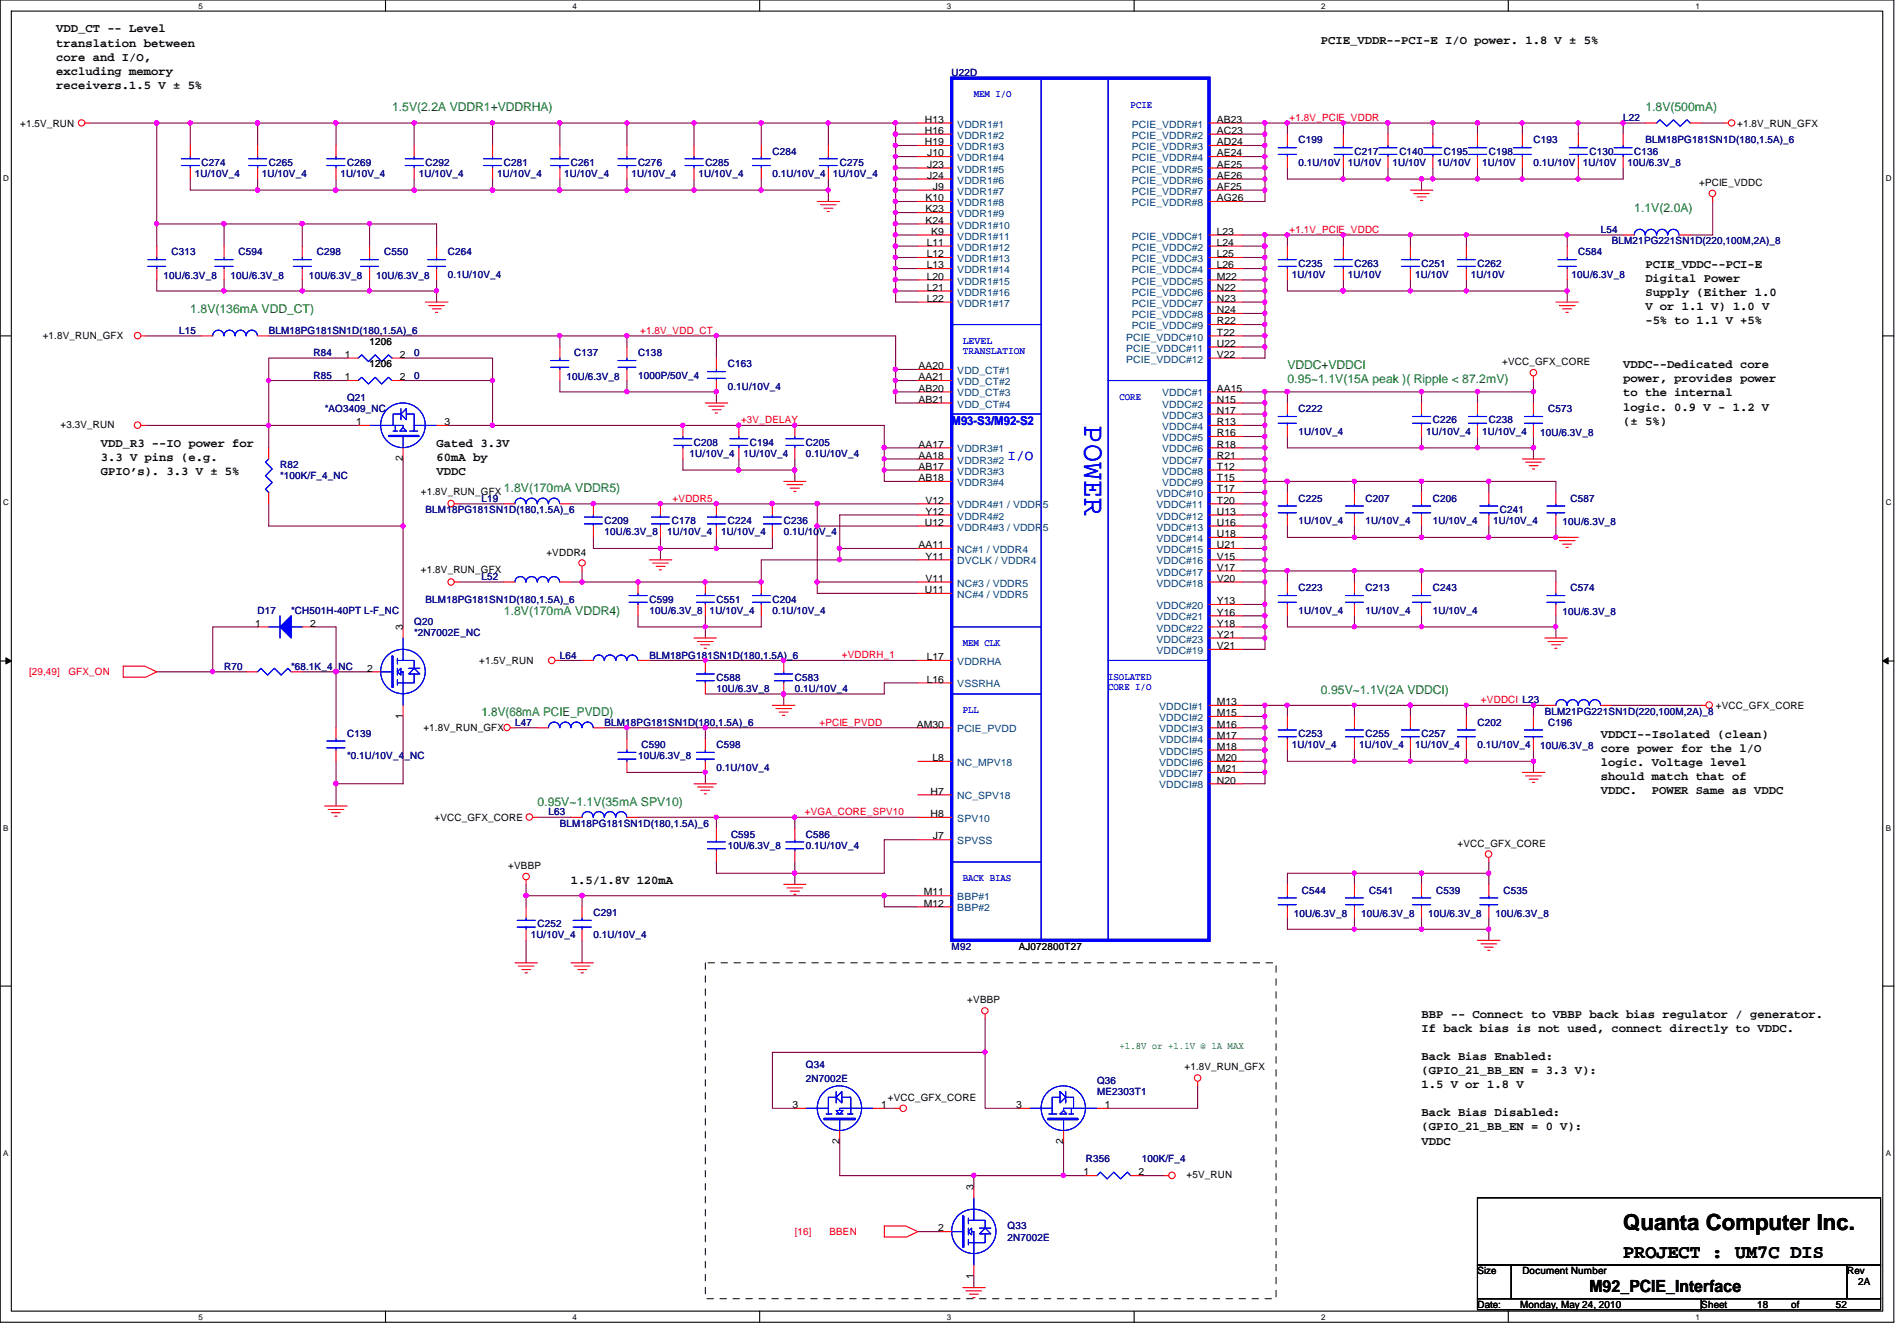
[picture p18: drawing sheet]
<svg xmlns="http://www.w3.org/2000/svg" width="297mm" height="210mm" viewBox="0 0 297 210" stroke-linecap="round" stroke-linejoin="round" font-family="sans-serif">
<defs><g id="words">
<text font-size="4.7" fill="#00f" x="169.8" y="66.6" transform="rotate(90 169.8 66.6)">POWER</text>
<text font-size="3.5" x="254.2" y="192.5">Quanta Computer Inc.</text>
<text font-size="3" x="254.2" y="197">PROJECT : UM7C DIS</text>
<text font-size="2.6" x="248.9" y="202.2">M92_PCIE_Interface</text>
<text font-size="2.2" fill="#00f" x="157.8" y="71.9">I/O</text>
<g font-size="1.9">
<text x="8.8" y="5.1">VDD_CT -- Level</text>
<text x="8.8" y="7.3">translation between</text>
<text x="8.8" y="9.5">core and I/O,</text>
<text x="8.8" y="11.7">excluding memory</text>
<text x="206.8" y="6.9">PCIE_VDDR--PCI-E I/O power. 1.8 V ± 5%</text>
<text x="8.8" y="13.9">receivers.1.5 V ± 5%</text>
<text x="257.6" y="41.9">PCIE_VDDC--PCI-E</text>
<text x="257.6" y="44.1">Digital Power</text>
<text x="257.6" y="46.3">Supply (Either 1.0</text>
<text x="257.6" y="48.5">V or 1.1 V) 1.0 V</text>
<text x="257.6" y="50.7">-5% to 1.1 V +5%</text>
<text x="254.2" y="57.7">VDDC--Dedicated core</text>
<text x="254.2" y="59.9">power, provides power</text>
<text x="254.2" y="62.1">to the internal</text>
<text x="254.2" y="64.3">logic. 0.9 V - 1.2 V</text>
<text x="15.8" y="69.9">VDD_R3 --IO power for</text>
<text x="68.4" y="69.9">Gated 3.3V</text>
<text x="254.2" y="66.5">(± 5%)</text>
<text x="15.8" y="74.3">GPIO’s). 3.3 V ± 5%</text>
<text x="15.8" y="72.1">3.3 V pins (e.g.</text>
<text x="68.4" y="72.1">60mA by</text>
<text x="68.4" y="74.3">VDDC</text>
<text x="250.6" y="115.5">VDDCI--Isolated (clean)</text>
<text x="250.6" y="117.7">core power for the l/O</text>
<text x="250.6" y="119.9">logic. Voltage level</text>
<text x="250.6" y="122.1">should match that of</text>
<text x="250.6" y="124.3">VDDC.</text>
<text x="258.7" y="124.3">POWER Same as VDDC</text>
<text x="89.4" y="138.3">1.5/1.8V 120mA</text>
<text x="222.6" y="159.3">BBP -- Connect to VBBP back bias regulator / generator.</text>
<text x="222.6" y="161.5">If back bias is not used, connect directly to VDDC.</text>
<text x="222.6" y="165.9">Back Bias Enabled:</text>
<text x="222.6" y="168.1">(GPIO_21_BB_EN = 3.3 V):</text>
<text x="222.6" y="170.3">1.5 V or 1.8 V</text>
<text x="222.6" y="174.8">Back Bias Disabled:</text>
<text x="222.6" y="177">(GPIO_21_BB_EN = 0 V):</text>
<text x="222.6" y="179.2">VDDC</text>
</g>
<g font-size="1.9" fill="#008000">
<text x="61.4" y="17.4">1.5V(2.2A VDDR1+VDDRHA)</text>
<text x="257.6" y="17.4">1.8V(500mA)</text>
<text x="255.9" y="33.2">1.1V(2.0A)</text>
<text x="29.8" y="49">1.8V(136mA VDD_CT)</text>
<text x="201.6" y="57.7">VDDC+VDDCI</text>
<text x="201.6" y="59.9">0.95~1.1V(15A peak )( Ripple &lt; 87.2mV)</text>
<text x="78.9" y="77">1.8V(170mA VDDR5)</text>
<text x="78.9" y="96.3">1.8V(170mA VDDR4)</text>
<text x="75.4" y="112.1">1.8V(68mA PCIE_PVDD)</text>
<text x="206.8" y="108.6">0.95V~1.1V(2A VDDCI)</text>
<text x="84.2" y="126.1">0.95V~1.1V(35mA SPV10)</text>
</g>
<text font-size="1.9" fill="#00f" x="149" y="66.6">M93-S3/M92-S2</text>
<g font-size="1.6" fill="#000080">
<text x="149" y="11.9">U22D</text>
<text x="203.3" y="22.4">C199</text>
<text x="240.1" y="22.4">C193</text>
<text x="254.2" y="19">L22</text>
<text x="257.6" y="22.4">BLM18PG181SN1D(180,1.5A)_6</text>
<text x="30.5" y="27.7">1U/10V_4</text>
<text x="31.6" y="26">C274</text>
<text x="41" y="27.7">1U/10V_4</text>
<text x="42.1" y="26">C265</text>
<text x="53.3" y="27.7">1U/10V_4</text>
<text x="54.4" y="26">C269</text>
<text x="65.6" y="27.7">1U/10V_4</text>
<text x="66.6" y="26">C292</text>
<text x="77.8" y="27.7">1U/10V_4</text>
<text x="78.9" y="26">C281</text>
<text x="88.3" y="27.7">1U/10V_4</text>
<text x="89.4" y="26">C261</text>
<text x="98.9" y="27.7">1U/10V_4</text>
<text x="99.9" y="26">C276</text>
<text x="109.4" y="27.7">1U/10V_4</text>
<text x="110.4" y="26">C285</text>
<text x="120.9" y="24.2">C284</text>
<text x="120.9" y="27.7">0.1U/10V_4</text>
<text x="130.4" y="27.7">1U/10V_4</text>
<text x="131.5" y="26">C275</text>
<text x="203.3" y="26">0.1U/10V</text>
<text x="211" y="26">1U/10V</text>
<text x="212.1" y="24.2">C217</text>
<text x="218.1" y="26">1U/10V</text>
<text x="219.1" y="24.2">C140</text>
<text x="225" y="26">1U/10V</text>
<text x="226.1" y="24.2">C195</text>
<text x="232.1" y="26">1U/10V</text>
<text x="233.1" y="24.2">C198</text>
<text x="240.1" y="26">0.1U/10V</text>
<text x="247.9" y="26">1U/10V</text>
<text x="248.9" y="24.2">C130</text>
<text x="254.8" y="26">10U/6.3V_8</text>
<text x="255.9" y="24.2">C136</text>
<text x="26.8" y="40">C313</text>
<text x="37.3" y="40">C594</text>
<text x="49.6" y="40">C298</text>
<text x="60.2" y="40">C550</text>
<text x="70.1" y="40">C264</text>
<text x="203.3" y="41.7">C235</text>
<text x="212.1" y="41.7">C263</text>
<text x="222.6" y="41.7">C251</text>
<text x="231.3" y="41.7">C262</text>
<text x="247.1" y="40">C584</text>
<text x="250.7" y="36.5">L54</text>
<text x="252.4" y="38.2">BLM21PG221SN1D(220,100M,2A)_8</text>
<text x="25.6" y="43.6">10U/6.3V_8</text>
<text x="36.1" y="43.6">10U/6.3V_8</text>
<text x="48.4" y="43.6">10U/6.3V_8</text>
<text x="58.9" y="43.6">10U/6.3V_8</text>
<text x="70.1" y="43.5">0.1U/10V_4</text>
<text x="202.3" y="43.5">1U/10V</text>
<text x="211" y="43.5">1U/10V</text>
<text x="221.6" y="43.5">1U/10V</text>
<text x="230.3" y="43.5">1U/10V</text>
<text x="246.1" y="43.5">10U/6.3V_8</text>
<text x="28.1" y="52.2">L15</text>
<text x="42.1" y="52.2">BLM18PG181SN1D(180,1.5A)_6</text>
<text x="49.1" y="55.8">R84</text>
<text x="49.1" y="59.3">R85</text>
<text x="64.9" y="55.8">0</text>
<text x="64.9" y="59.3">0</text>
<text x="88.7" y="59.4">10U/6.3V_8</text>
<text x="89.9" y="55.8">C137</text>
<text x="99.9" y="55.8">C138</text>
<text x="99.9" y="59.3">1000P/50V_4</text>
<text x="114" y="57.5">C163</text>
<text x="50.8" y="64.5">*AO3409_NC</text>
<text x="54.4" y="62.8">Q21</text>
<text x="114" y="61">0.1U/10V_4</text>
<text x="203.3" y="64.5">C222</text>
<text x="242.4" y="64.5">C573</text>
<text x="108" y="71.5">1U/10V_4</text>
<text x="108.7" y="69.8">C208</text>
<text x="116.4" y="71.5">1U/10V_4</text>
<text x="117.4" y="69.8">C194</text>
<text x="126.2" y="69.8">C205</text>
<text x="126.2" y="71.5">0.1U/10V_4</text>
<text x="203.3" y="68">1U/10V_4</text>
<text x="223.3" y="68">1U/10V_4</text>
<text x="224.4" y="66.3">C226</text>
<text x="232.1" y="68">1U/10V_4</text>
<text x="233.1" y="66.3">C238</text>
<text x="241.2" y="68.2">10U/6.3V_8</text>
<text x="43.9" y="73.3">R82</text>
<text x="43.9" y="75">*100K/F_4_NC</text>
<text x="66.6" y="80.3">BLM18PG181SN1D(180,1.5A)_6</text>
<text x="75.4" y="78.5">L19</text>
<text x="94.7" y="82">C209</text>
<text x="94.7" y="83.8">10U/6.3V_8</text>
<text x="104.5" y="83.8">1U/10V_4</text>
<text x="105.2" y="82">C178</text>
<text x="112.9" y="83.8">1U/10V_4</text>
<text x="114" y="82">C224</text>
<text x="122.7" y="82">C236</text>
<text x="122.7" y="83.8">0.1U/10V_4</text>
<text x="203.3" y="78.5">C225</text>
<text x="203.3" y="82">1U/10V_4</text>
<text x="213.8" y="78.5">C207</text>
<text x="213.8" y="82">1U/10V_4</text>
<text x="224.4" y="78.5">C206</text>
<text x="224.4" y="82">1U/10V_4</text>
<text x="233.8" y="82">1U/10V_4</text>
<text x="234.9" y="80.3">C241</text>
<text x="244.7" y="82.2">10U/6.3V_8</text>
<text x="245.9" y="78.5">C587</text>
<text x="66.6" y="94.3">BLM18PG181SN1D(180,1.5A)_6</text>
<text x="75.4" y="90.8">L52</text>
<text x="101.7" y="94.3">C599</text>
<text x="112.2" y="94.3">C551</text>
<text x="120.9" y="94.3">C204</text>
<text x="203.3" y="92.5">C223</text>
<text x="213.8" y="92.5">C213</text>
<text x="224.4" y="92.5">C243</text>
<text x="245.9" y="92.5">C574</text>
<text x="40.3" y="96.1">D17</text>
<text x="45.6" y="96.1">*CH501H-40PT L-F_NC</text>
<text x="64.9" y="97.8">Q20</text>
<text x="64.9" y="99.6">*2N7002E_NC</text>
<text x="101.7" y="96.1">10U/6.3V_8</text>
<text x="111.1" y="96.1">1U/10V_4</text>
<text x="120.9" y="96.1">0.1U/10V_4</text>
<text x="203.3" y="96.1">1U/10V_4</text>
<text x="213.8" y="96.1">1U/10V_4</text>
<text x="224.4" y="96.1">1U/10V_4</text>
<text x="244.7" y="96.2">10U/6.3V_8</text>
<text x="35.1" y="104.8">R70</text>
<text x="45.6" y="104.8">*68.1K_4_NC</text>
<text x="87.7" y="103.1">L64</text>
<text x="101.7" y="103.1">BLM18PG181SN1D(180,1.5A)_6</text>
<text x="112.2" y="106.6">C588</text>
<text x="124.5" y="106.6">C583</text>
<text x="80.6" y="113.6">L47</text>
<text x="94.7" y="113.6">BLM18PG181SN1D(180,1.5A)_6</text>
<text x="112.2" y="108.3">10U/6.3V_8</text>
<text x="124.5" y="108.3">0.1U/10V_4</text>
<text x="231.3" y="113.6">C202</text>
<text x="241.9" y="111.8">BLM21PG221SN1D(220,100M,2A)_8</text>
<text x="242.4" y="113.6">C196</text>
<text x="54.4" y="115.4">C139</text>
<text x="54.4" y="118.8">*0.1U/10V_4_NC</text>
<text x="99.9" y="118.8">10U/6.3V_8</text>
<text x="100.5" y="117.1">C590</text>
<text x="112.2" y="117.1">C598</text>
<text x="202.3" y="117.1">1U/10V_4</text>
<text x="203.3" y="115.4">C253</text>
<text x="212.8" y="117.1">1U/10V_4</text>
<text x="213.8" y="115.4">C255</text>
<text x="221.6" y="117.1">1U/10V_4</text>
<text x="222.6" y="115.4">C257</text>
<text x="231.3" y="117.1">0.1U/10V_4</text>
<text x="241.2" y="117.3">10U/6.3V_8</text>
<text x="112.2" y="120.6">0.1U/10V_4</text>
<text x="85.9" y="127.6">L63</text>
<text x="87.7" y="129.4">BLM18PG181SN1D(180,1.5A)_6</text>
<text x="114.5" y="131.1">C595</text>
<text x="126.2" y="131.1">C586</text>
<text x="114" y="132.9">10U/6.3V_8</text>
<text x="126.2" y="132.9">0.1U/10V_4</text>
<text x="92.9" y="143.4">C291</text>
<text x="202.6" y="143.6">10U/6.3V_8</text>
<text x="203.8" y="139.9">C544</text>
<text x="213.1" y="143.6">10U/6.3V_8</text>
<text x="214.4" y="139.9">C541</text>
<text x="223.6" y="143.6">10U/6.3V_8</text>
<text x="224.9" y="139.9">C539</text>
<text x="234.2" y="143.6">10U/6.3V_8</text>
<text x="235.4" y="139.9">C535</text>
<text x="83.1" y="146.9">1U/10V_4</text>
<text x="84.2" y="145.1">C252</text>
<text x="92.9" y="146.9">0.1U/10V_4</text>
<text x="149" y="148.6">M92</text>
<text x="126.2" y="167.2">Q34</text>
<text x="126.2" y="169.3">2N7002E</text>
<text x="171.8" y="169.7">Q36</text>
<text x="171.8" y="171.4">ME2303T1</text>
<text x="170" y="181.9">R356</text>
<text x="178.8" y="181.9">100K/F_4</text>
<text x="157.8" y="192.4">Q33</text>
<text x="157.8" y="194.2">2N7002E</text>
</g>
<g font-size="1.6" fill="#00f">
<text x="152.5" y="15.2">MEM I/O</text>
<text x="177" y="17">PCIE</text>
<text x="150.7" y="53.8">LEVEL</text>
<text x="150.7" y="55.5">TRANSLATION</text>
<text x="175.3" y="62.6">CORE</text>
<text x="150.7" y="101.1">MEM CLK</text>
<text x="173.5" y="106.4">ISOLATED</text>
<text x="150.7" y="111.6">PLL</text>
<text x="173.5" y="108">CORE I/O</text>
<text x="150.7" y="137.9">BACK BIAS</text>
</g>
<g font-size="1.6">
<text x="3.2" y="19.8">+1.5V_RUN</text>
<text x="144.8" y="19.2">H13</text>
<text x="144.8" y="21">H16</text>
<text x="144.8" y="22.7">H19</text>
<text x="190.5" y="19.2">AB23</text>
<text x="190.5" y="21">AC23</text>
<text x="190.5" y="22.7">AD24</text>
<text x="272" y="19.8">+1.8V_RUN_GFX</text>
<text x="145.2" y="24.5">J10</text>
<text x="145.2" y="26.2">J23</text>
<text x="145.2" y="28">J24</text>
<text x="146.1" y="29.7">J9</text>
<text x="190.5" y="24.5">AE24</text>
<text x="190.5" y="26.2">AE25</text>
<text x="190.5" y="28">AE26</text>
<text x="190.5" y="29.7">AF25</text>
<text x="266.1" y="29.1">+PCIE_VDDC</text>
<text x="144.9" y="35">K24</text>
<text x="144.9" y="31.5">K10</text>
<text x="144.9" y="33.2">K23</text>
<text x="190.5" y="31.5">AG26</text>
<text x="145.1" y="38.5">L11</text>
<text x="145.1" y="40.3">L12</text>
<text x="145.1" y="42">L13</text>
<text x="145.8" y="36.7">K9</text>
<text x="190.5" y="36.7">L23</text>
<text x="190.5" y="38.5">L24</text>
<text x="190.5" y="40.3">L25</text>
<text x="190.5" y="42">L26</text>
<text x="145.1" y="43.8">L20</text>
<text x="145.1" y="45.5">L21</text>
<text x="145.1" y="47.2">L22</text>
<text x="190.5" y="43.8">M22</text>
<text x="190.5" y="45.5">N22</text>
<text x="190.5" y="47.2">N23</text>
<text x="6.7" y="53.1">+1.8V_RUN_GFX</text>
<text x="190.5" y="52.5">T22</text>
<text x="190.5" y="49">N24</text>
<text x="190.5" y="50.8">R22</text>
<text x="54" y="56">1</text>
<text x="54" y="59.5">1</text>
<text x="57.9" y="54">1206</text>
<text x="57.9" y="57.5">1206</text>
<text x="62.6" y="56">2</text>
<text x="62.6" y="59.5">2</text>
<text x="143.8" y="57.8">AA20</text>
<text x="143.8" y="59.5">AA21</text>
<text x="190.5" y="54.3">U22</text>
<text x="190.5" y="56">V22</text>
<text x="235.2" y="57.1">+VCC_GFX_CORE</text>
<text x="143.8" y="61.3">AB20</text>
<text x="143.8" y="63">AB21</text>
<text x="190.5" y="61.3">AA15</text>
<text x="190.5" y="63">N15</text>
<text x="190.5" y="64.8">N17</text>
<text x="9.5" y="67">+3.3V_RUN</text>
<text x="55.7" y="66.5">1</text>
<text x="69.6" y="66.5">3</text>
<text x="143.8" y="70.1">AA17</text>
<text x="143.8" y="71.8">AA18</text>
<text x="190.5" y="66.5">R13</text>
<text x="190.5" y="68.3">R16</text>
<text x="190.5" y="70.1">R18</text>
<text x="190.5" y="71.8">R21</text>
<text x="63.1" y="72.2" transform="rotate(-90 63.1 72.2)">2</text>
<text x="65.9" y="77.5">+1.8V_RUN_GFX</text>
<text x="143.8" y="73.5">AB17</text>
<text x="143.8" y="75.3">AB18</text>
<text x="190.5" y="73.5">T12</text>
<text x="190.5" y="75.3">T15</text>
<text x="190.5" y="77">T17</text>
<text x="144.8" y="82.3">U12</text>
<text x="144.9" y="78.8">V12</text>
<text x="144.9" y="80.6">Y12</text>
<text x="190.5" y="78.8">T20</text>
<text x="190.5" y="80.6">U13</text>
<text x="190.5" y="82.3">U16</text>
<text x="65.9" y="89.7">+1.8V_RUN_GFX</text>
<text x="85.6" y="87">+VDDR4</text>
<text x="143.8" y="85.8">AA11</text>
<text x="144.9" y="87.6">Y11</text>
<text x="190.5" y="84.1">U18</text>
<text x="190.5" y="85.8">U21</text>
<text x="190.5" y="87.6">V15</text>
<text x="190.5" y="89.3">V17</text>
<text x="144.8" y="92.8">U11</text>
<text x="144.9" y="91.1">V11</text>
<text x="190.5" y="91.1">V20</text>
<text x="190.5" y="94.6">Y13</text>
<text x="40" y="98.1">1</text>
<text x="48.6" y="98.1">2</text>
<text x="63.1" y="98.6" transform="rotate(-90 63.1 98.6)">3</text>
<text x="190.5" y="101.6">V21</text>
<text x="190.5" y="96.4">Y16</text>
<text x="190.5" y="98.1">Y18</text>
<text x="190.5" y="99.8">Y21</text>
<text x="57.5" y="105.1">2</text>
<text x="75.1" y="104">+1.5V_RUN</text>
<text x="145.1" y="103.3">L17</text>
<text x="145.1" y="106.8">L16</text>
<text x="63.1" y="112.5" transform="rotate(-90 63.1 112.5)">1</text>
<text x="143.5" y="113.9">AM30</text>
<text x="190.5" y="110.4">M13</text>
<text x="190.5" y="112.1">M15</text>
<text x="190.5" y="113.9">M16</text>
<text x="268.7" y="111">+VCC_GFX_CORE</text>
<text x="66.3" y="114.5">+1.8V_RUN_GFX</text>
<text x="146" y="119.1">L8</text>
<text x="190.5" y="115.6">M17</text>
<text x="190.5" y="117.3">M18</text>
<text x="190.5" y="119.1">M20</text>
<text x="145.7" y="124.4">H7</text>
<text x="190.5" y="120.9">M21</text>
<text x="190.5" y="122.6">N20</text>
<text x="68" y="128.5">+VCC_GFX_CORE</text>
<text x="145.7" y="127.9">H8</text>
<text x="146.1" y="131.4">J7</text>
<text x="79.6" y="136">+VBBP</text>
<text x="228.2" y="132.5">+VCC_GFX_CORE</text>
<text x="144.6" y="140.2">M11</text>
<text x="144.6" y="141.9">M12</text>
<text x="159.5" y="148.6">AJ072800T27</text>
<text x="151.5" y="157.1">+VBBP</text>
<text x="185.5" y="167.6">+1.8V_RUN_GFX</text>
<text x="124.1" y="173.4">3</text>
<text x="138" y="173.4">1</text>
<text x="139" y="172.3">+VCC_GFX_CORE</text>
<text x="159.1" y="173.4">3</text>
<text x="173" y="173.4">1</text>
<text x="131.4" y="179.1" transform="rotate(-90 131.4 179.1)">2</text>
<text x="166.5" y="179.1" transform="rotate(-90 166.5 179.1)">2</text>
<text x="169.7" y="184">1</text>
<text x="178.3" y="184">2</text>
<text x="185.8" y="184.4">+5V_RUN</text>
<text x="152.4" y="186.3" transform="rotate(-90 152.4 186.3)">3</text>
<text x="146.9" y="192.7">2</text>
<text x="152.4" y="200.2" transform="rotate(-90 152.4 200.2)">1</text>
<text x="231.3" y="199.5">Size</text>
<text x="238.4" y="199.5">Document Number</text>
<text x="289.2" y="199.5">Rev</text>
<text x="291" y="201.2">2A</text>
<text x="231.3" y="204.7">Date:</text>
<text x="238" y="204.7">Monday, May 24, 2010</text>
<text x="266.4" y="204.7">Sheet</text>
<text x="275.2" y="204.7">18</text>
<text x="280.5" y="204.7">of</text>
<text x="287.4" y="204.7">52</text>
</g>
<g font-size="1.6" fill="#004080">
<text x="149.9" y="20">VDDR1#1</text>
<text x="149.9" y="21.7">VDDR1#2</text>
<text x="149.9" y="23.5">VDDR1#3</text>
<text x="177.2" y="20">PCIE_VDDR#1</text>
<text x="177.2" y="21.7">PCIE_VDDR#2</text>
<text x="177.2" y="23.5">PCIE_VDDR#3</text>
<text x="149.9" y="25.2">VDDR1#4</text>
<text x="149.9" y="27">VDDR1#5</text>
<text x="149.9" y="28.7">VDDR1#6</text>
<text x="177.2" y="25.2">PCIE_VDDR#4</text>
<text x="177.2" y="27">PCIE_VDDR#5</text>
<text x="177.2" y="28.7">PCIE_VDDR#6</text>
<text x="149.9" y="35.8">VDDR1#10</text>
<text x="149.9" y="30.5">VDDR1#7</text>
<text x="149.9" y="32.3">VDDR1#8</text>
<text x="149.9" y="34">VDDR1#9</text>
<text x="177.2" y="30.5">PCIE_VDDR#7</text>
<text x="177.2" y="32.3">PCIE_VDDR#8</text>
<text x="149.9" y="37.5">VDDR1#11</text>
<text x="149.9" y="39.2">VDDR1#12</text>
<text x="149.9" y="41">VDDR1#13</text>
<text x="177.2" y="37.5">PCIE_VDDC#1</text>
<text x="177.2" y="39.2">PCIE_VDDC#2</text>
<text x="177.2" y="41">PCIE_VDDC#3</text>
<text x="149.9" y="42.8">VDDR1#14</text>
<text x="149.9" y="44.5">VDDR1#15</text>
<text x="149.9" y="46.3">VDDR1#16</text>
<text x="177.2" y="42.8">PCIE_VDDC#4</text>
<text x="177.2" y="44.5">PCIE_VDDC#5</text>
<text x="177.2" y="46.3">PCIE_VDDC#6</text>
<text x="149.9" y="48">VDDR1#17</text>
<text x="176.4" y="53.3">PCIE_VDDC#10</text>
<text x="177.2" y="48">PCIE_VDDC#7</text>
<text x="177.2" y="49.8">PCIE_VDDC#8</text>
<text x="177.2" y="51.5">PCIE_VDDC#9</text>
<text x="149.9" y="58.5">VDD_CT#1</text>
<text x="176.4" y="55">PCIE_VDDC#11</text>
<text x="176.4" y="56.8">PCIE_VDDC#12</text>
<text x="149.9" y="60.3">VDD_CT#2</text>
<text x="149.9" y="62.1">VDD_CT#3</text>
<text x="149.9" y="63.8">VDD_CT#4</text>
<text x="182" y="62.1">VDDC#1</text>
<text x="182" y="63.8">VDDC#2</text>
<text x="182" y="65.5">VDDC#3</text>
<text x="149.9" y="70.8">VDDR3#1</text>
<text x="182" y="67.3">VDDC#4</text>
<text x="182" y="69">VDDC#5</text>
<text x="182" y="70.8">VDDC#6</text>
<text x="149.9" y="72.6">VDDR3#2</text>
<text x="149.9" y="74.3">VDDR3#3</text>
<text x="149.9" y="76.1">VDDR3#4</text>
<text x="181.1" y="77.8">VDDC#10</text>
<text x="182" y="72.6">VDDC#7</text>
<text x="182" y="74.3">VDDC#8</text>
<text x="182" y="76.1">VDDC#9</text>
<text x="149.9" y="79.6">VDDR4#1 / VDDR5</text>
<text x="149.9" y="81.3">VDDR4#2</text>
<text x="149.9" y="83.1">VDDR4#3 / VDDR5</text>
<text x="181.1" y="79.6">VDDC#11</text>
<text x="181.1" y="81.3">VDDC#12</text>
<text x="181.1" y="83.1">VDDC#13</text>
<text x="149.9" y="86.6">NC#1 / VDDR4</text>
<text x="149.9" y="88.3">DVCLK / VDDR4</text>
<text x="181.1" y="84.8">VDDC#14</text>
<text x="181.1" y="86.6">VDDC#15</text>
<text x="181.1" y="88.3">VDDC#16</text>
<text x="149.9" y="91.8">NC#3 / VDDR5</text>
<text x="149.9" y="93.6">NC#4 / VDDR5</text>
<text x="181.1" y="90.1">VDDC#17</text>
<text x="181.1" y="91.8">VDDC#18</text>
<text x="181.1" y="95.3">VDDC#20</text>
<text x="181.1" y="97.1">VDDC#21</text>
<text x="181.1" y="98.8">VDDC#22</text>
<text x="181.1" y="100.6">VDDC#23</text>
<text x="149.9" y="104.1">VDDRHA</text>
<text x="149.9" y="107.6">VSSRHA</text>
<text x="181.1" y="102.4">VDDC#19</text>
<text x="181.5" y="111.1">VDDCI#1</text>
<text x="181.5" y="112.9">VDDCI#2</text>
<text x="149.9" y="114.6">PCIE_PVDD</text>
<text x="149.9" y="119.9">NC_MPV18</text>
<text x="181.5" y="114.6">VDDCI#3</text>
<text x="181.5" y="116.4">VDDCI#4</text>
<text x="181.5" y="118.1">VDDCI#5</text>
<text x="181.5" y="119.9">VDDCI#6</text>
<text x="149.9" y="125.1">NC_SPV18</text>
<text x="181.5" y="121.6">VDDCI#7</text>
<text x="181.5" y="123.4">VDDCI#8</text>
<text x="149.9" y="128.7">SPV10</text>
<text x="149.9" y="132.2">SPVSS</text>
<text x="149.9" y="140.9">BBP#1</text>
<text x="149.9" y="142.7">BBP#2</text>
</g>
<g font-size="1.6" fill="#f00">
<text x="201.9" y="18.9">+1.8V_PCIE_VDDR</text>
<text x="201.9" y="36.4">+1.1V_PCIE_VDDC</text>
<text x="100.2" y="52.2">+1.8V_VDD_CT</text>
<text x="116" y="66.3">+3V_DELAY</text>
<text x="105.3" y="78.5">+VDDR5</text>
<text x="4.6" y="105.7">[29,49]</text>
<text x="10.7" y="105.7">GFX_ON</text>
<text x="131.8" y="103">+VDDRH_1</text>
<text x="128.3" y="113.6">+PCIE_PVDD</text>
<text x="231.9" y="110.1">+VDDCI L23</text>
<text x="126" y="127.6">+VGA_CORE_SPV10</text>
<text x="124.5" y="193.3">[16]</text>
<text x="129.9" y="193.3">BBEN</text>
</g>
<text font-size="1.6" fill="#008000" x="175.3" y="164.2">+1.8V or +1.1V @ 1A MAX</text>
<g font-size="1.3">
<text x="31.1" y="1.4">5</text>
<text x="89.7" y="1.4">4</text>
<text x="148.2" y="1.4">3</text>
<text x="206.9" y="1.4">2</text>
<text x="265.5" y="1.4">1</text>
<text x=".5" y="28.3">D</text>
<text x="295.3" y="28.3">D</text>
<text x=".5" y="79.1">C</text>
<text x="295.3" y="79.1">C</text>
<text x=".5" y="130">B</text>
<text x="295.3" y="130">B</text>
<text x=".5" y="180.9">A</text>
<text x="295.3" y="180.9">A</text>
<text x="31.1" y="206.6">5</text>
<text x="89.7" y="206.6">4</text>
<text x="148.2" y="206.6">3</text>
<text x="206.9" y="206.6">2</text>
<text x="265.5" y="206.6">1</text>
</g>
</g></defs>
<path d="M0 0h296.5v207h-296.5zM1.8 1.7h293v203.5h-293z" fill="none" stroke="#000" stroke-width=".17"/>
<g fill="#fff">
<path d="M31.1 .2h.6v1.4h-.6z"/>
<path d="M31.1 205.4h.6v1.4h-.6z"/>
</g>
<path d="M60.4 0v1.7M60.4 205.2v1.8" fill="none" stroke="#000" stroke-width=".17"/>
<g fill="#fff">
<path d="M89.7 .2h.6v1.4h-.6z"/>
<path d="M89.7 205.4h.6v1.4h-.6z"/>
</g>
<path d="M119 0v1.7M119 205.2v1.8" fill="none" stroke="#000" stroke-width=".17"/>
<g fill="#fff">
<path d="M148.2 .2h.7v1.4h-.7z"/>
<path d="M148.2 205.4h.7v1.4h-.7z"/>
</g>
<path d="M177.6 0v1.7M177.6 205.2v1.8" fill="none" stroke="#000" stroke-width=".17"/>
<g fill="#fff">
<path d="M206.9 .2h.7v1.4h-.7z"/>
<path d="M206.9 205.4h.7v1.4h-.7z"/>
</g>
<path d="M236.2 0v1.7M236.2 205.2v1.8" fill="none" stroke="#000" stroke-width=".17"/>
<g fill="#fff">
<path d="M265.5 .2h.6v1.4h-.6z"/>
<path d="M265.5 205.4h.6v1.4h-.6z"/>
<path d="M.5 27.1h.9v1.4h-.9z"/>
<path d="M295.3 27.1h.9v1.4h-.9z"/>
<path d="M.5 78h.9v1.4h-.9z"/>
<path d="M295.3 78h.9v1.4h-.9z"/>
</g>
<path d="M0 52.6h1.8M294.8 52.6h1.7" fill="none" stroke="#000" stroke-width=".17"/>
<g fill="#fff">
<path d="M.5 128.9h.8v1.4h-.8z"/>
<path d="M295.3 128.9h.8v1.4h-.8z"/>
</g>
<path d="M0 103.5h1.8M294.8 103.5h1.7" fill="none" stroke="#000" stroke-width=".17"/>
<path d="M.9 103l.9 .5-.9 .4zM294.8 103.5l.9-.5v.9z" fill="#000"/>
<path d="M.9 103l.9 .5-.9 .4zM294.8 103.5l.9-.5v.9z" fill="none" stroke="#000" stroke-width=".16"/>
<g fill="#fff">
<path d="M.5 179.7h.8v1.4h-.8z"/>
<path d="M295.3 179.7h.8v1.4h-.8z"/>
</g>
<path d="M0 154.3h1.8M294.8 154.3h1.7" fill="none" stroke="#000" stroke-width=".17"/>
<path d="M201.6 136.7h10.5M233.1 134.9v1.8M212.1 145.5h10.5M222.6 143.7v1.8M233.1 143.7v1.8h-10.5" fill="none" stroke="#800040" stroke-width=".17"/>
<circle cx="222.6" cy="145.4" r=".33" fill="#f0f"/>
<circle cx="222.6" cy="145.4" r=".33" fill="none" stroke="#f0f" stroke-width=".17"/>
<circle cx="212.1" cy="145.4" r=".32" fill="#f0f"/>
<circle cx="212.1" cy="145.4" r=".32" fill="none" stroke="#f0f" stroke-width=".17"/>
<path d="M222.6 136.7v1.7M233.1 145.5v1.7" fill="none" stroke="#800040" stroke-width=".17"/>
<circle cx="233.1" cy="145.4" r=".32" fill="#f0f"/>
<circle cx="233.1" cy="145.4" r=".32" fill="none" stroke="#f0f" stroke-width=".17"/>
<path d="M201.6 136.7v1.7M212.1 136.7v1.7M222.6 136.7h10.5M201.6 143.7v1.8h10.5" fill="none" stroke="#800040" stroke-width=".17"/>
<circle cx="233.1" cy="136.7" r=".32" fill="#f0f"/>
<circle cx="233.1" cy="136.7" r=".32" fill="none" stroke="#f0f" stroke-width=".17"/>
<circle cx="222.6" cy="136.7" r=".33" fill="#f0f"/>
<circle cx="222.6" cy="136.7" r=".33" fill="none" stroke="#f0f" stroke-width=".17"/>
<path d="M212.1 136.7h10.5M233.1 136.7v1.7" fill="none" stroke="#800040" stroke-width=".17"/>
<circle cx="212.1" cy="136.7" r=".32" fill="#f0f"/>
<circle cx="212.1" cy="136.7" r=".32" fill="none" stroke="#f0f" stroke-width=".17"/>
<path d="M217.3 28h5.3M212.1 143.7v1.8" fill="none" stroke="#800040" stroke-width=".17"/>
<circle cx="217.3" cy="28" r=".32" fill="#f0f"/>
<circle cx="217.3" cy="28" r=".32" fill="none" stroke="#f0f" stroke-width=".17"/>
<path d="M247.1 26.3v1.7h-8.7" fill="none" stroke="#800040" stroke-width=".17"/>
<circle cx="238.4" cy="28" r=".32" fill="#f0f"/>
<circle cx="238.4" cy="28" r=".32" fill="none" stroke="#f0f" stroke-width=".17"/>
<path d="M231.3 19.3h7.1v1.7" fill="none" stroke="#800040" stroke-width=".17"/>
<circle cx="231.4" cy="19.2" r=".33" fill="#f0f"/>
<circle cx="231.4" cy="19.2" r=".33" fill="none" stroke="#f0f" stroke-width=".17"/>
<path d="M224.4 19.3h6.9M131.5 85.9v1.7M240.1 110.4h1.8M84.2 127.9h5.2M99.9 127.9h12.3M143.7 131.4h-5.2v5.3h-14v1.7" fill="none" stroke="#800040" stroke-width=".17"/>
<circle cx="224.3" cy="19.2" r=".32" fill="#f0f"/>
<circle cx="224.3" cy="19.2" r=".32" fill="none" stroke="#f0f" stroke-width=".17"/>
<path d="M222.6 28h1.8" fill="none" stroke="#800040" stroke-width=".17"/>
<circle cx="222.6" cy="28" r=".33" fill="#f0f"/>
<circle cx="222.6" cy="28" r=".33" fill="none" stroke="#f0f" stroke-width=".17"/>
<path d="M29.8 19.3h10.5M40.3 98.1h-7v7.1h5.3M112.2 134.9v1.8M138.5 141.9h5.2" fill="none" stroke="#800040" stroke-width=".17"/>
<circle cx="40.3" cy="19.2" r=".32" fill="#f0f"/>
<circle cx="40.3" cy="19.2" r=".32" fill="none" stroke="#f0f" stroke-width=".17"/>
<circle cx="29.8" cy="19.2" r=".33" fill="#f0f"/>
<circle cx="29.8" cy="19.2" r=".33" fill="none" stroke="#f0f" stroke-width=".17"/>
<path d="M77.1 29.8h10.6" fill="none" stroke="#800040" stroke-width=".17"/>
<circle cx="77.1" cy="29.8" r=".33" fill="#f0f"/>
<circle cx="77.1" cy="29.8" r=".33" fill="none" stroke="#f0f" stroke-width=".17"/>
<path d="M24.6 19.3h5.2M138.5 140.2v1.7" fill="none" stroke="#800040" stroke-width=".17"/>
<circle cx="24.5" cy="19.2" r=".32" fill="#f0f"/>
<circle cx="24.5" cy="19.2" r=".32" fill="none" stroke="#f0f" stroke-width=".17"/>
<path d="M194.6 99.9h3.5M194.6 101.6h3.5M229.6 119.2h10.5" fill="none" stroke="#800040" stroke-width=".17"/>
<circle cx="229.6" cy="119.1" r=".32" fill="#f0f"/>
<circle cx="229.6" cy="119.1" r=".32" fill="none" stroke="#f0f" stroke-width=".17"/>
<path d="M198.1 99.9v1.7" fill="none" stroke="#800040" stroke-width=".17"/>
<circle cx="198" cy="99.9" r=".33" fill="#f0f"/>
<circle cx="198" cy="99.9" r=".33" fill="none" stroke="#f0f" stroke-width=".17"/>
<path d="M119.2 87.6v3.5M128 91.1v1.8M240.1 117.4v1.8" fill="none" stroke="#800040" stroke-width=".17"/>
<circle cx="127.9" cy="91.1" r=".33" fill="#f0f"/>
<circle cx="127.9" cy="91.1" r=".33" fill="none" stroke="#f0f" stroke-width=".17"/>
<path d="M128 92.9h15.7M131.5 87.6h12.2" fill="none" stroke="#800040" stroke-width=".17"/>
<circle cx="131.4" cy="87.6" r=".34" fill="#f0f"/>
<circle cx="131.4" cy="87.6" r=".34" fill="none" stroke="#f0f" stroke-width=".17"/>
<path d="M220.8 36.8h8.8v1.7M54.4 56h-12.3v3.6M89.4 78.9h3.5" fill="none" stroke="#800040" stroke-width=".17"/>
<circle cx="220.8" cy="36.8" r=".32" fill="#f0f"/>
<circle cx="220.8" cy="36.8" r=".32" fill="none" stroke="#f0f" stroke-width=".17"/>
<path d="M128 82.3v8.8" fill="none" stroke="#800040" stroke-width=".17"/>
<circle cx="127.9" cy="82.3" r=".33" fill="#f0f"/>
<circle cx="127.9" cy="82.3" r=".33" fill="none" stroke="#f0f" stroke-width=".17"/>
<path d="M63.1 59.6h14" fill="none" stroke="#800040" stroke-width=".17"/>
<circle cx="77.1" cy="59.5" r=".32" fill="#f0f"/>
<circle cx="77.1" cy="59.5" r=".32" fill="none" stroke="#f0f" stroke-width=".17"/>
<path d="M42.1 59.6h12.3M63.1 56h14v10.6h-7M128 91.1h15.7M52.6 122.7h10.5" fill="none" stroke="#800040" stroke-width=".17"/>
<circle cx="42.1" cy="59.5" r=".32" fill="#f0f"/>
<circle cx="42.1" cy="59.5" r=".32" fill="none" stroke="#f0f" stroke-width=".17"/>
<path d="M119.2 87.6h12.3M201.6 110.4h10.5v1.7" fill="none" stroke="#800040" stroke-width=".17"/>
<circle cx="201.6" cy="110.4" r=".33" fill="#f0f"/>
<circle cx="201.6" cy="110.4" r=".33" fill="none" stroke="#f0f" stroke-width=".17"/>
<path d="M94.7 113.9h3.5M98.2 113.9h12.2M98.2 113.9v1.8M212.1 117.4v1.8h-10.5" fill="none" stroke="#800040" stroke-width=".17"/>
<circle cx="98.1" cy="113.9" r=".33" fill="#f0f"/>
<circle cx="98.1" cy="113.9" r=".33" fill="none" stroke="#f0f" stroke-width=".17"/>
<path d="M110.4 113.9h33.3" fill="none" stroke="#800040" stroke-width=".17"/>
<circle cx="110.4" cy="113.9" r=".33" fill="#f0f"/>
<circle cx="110.4" cy="113.9" r=".33" fill="none" stroke="#f0f" stroke-width=".17"/>
<path d="M98.2 52.6h14M80.6 113.9h3.6M110.4 113.9v1.8" fill="none" stroke="#800040" stroke-width=".17"/>
<circle cx="98.1" cy="52.5" r=".33" fill="#f0f"/>
<circle cx="98.1" cy="52.5" r=".33" fill="none" stroke="#f0f" stroke-width=".17"/>
<path d="M140.2 57.8h3.5" fill="none" stroke="#800040" stroke-width=".17"/>
<circle cx="140.2" cy="57.8" r=".33" fill="#f0f"/>
<circle cx="140.2" cy="57.8" r=".33" fill="none" stroke="#f0f" stroke-width=".17"/>
<path d="M140.2 52.6v5.2M47.3 105.2h5.3" fill="none" stroke="#800040" stroke-width=".17"/>
<circle cx="52.6" cy="105.1" r=".34" fill="#f0f"/>
<circle cx="52.6" cy="105.1" r=".34" fill="none" stroke="#f0f" stroke-width=".17"/>
<path d="M124.5 71.8v1.8M124.5 66.6h14M52.6 119.2v3.5" fill="none" stroke="#800040" stroke-width=".17"/>
<circle cx="124.4" cy="66.6" r=".32" fill="#f0f"/>
<circle cx="124.4" cy="66.6" r=".32" fill="none" stroke="#f0f" stroke-width=".17"/>
<path d="M42.1 78.9v3.4M138.5 66.6v3.5M52.6 105.2h5.3" fill="none" stroke="#800040" stroke-width=".17"/>
<circle cx="52.6" cy="105.1" r=".34" fill="#f0f"/>
<circle cx="52.6" cy="105.1" r=".34" fill="none" stroke="#f0f" stroke-width=".17"/>
<path d="M63.1 82.3v15.8M52.6 105.2v8.7" fill="none" stroke="#800040" stroke-width=".17"/>
<circle cx="63.1" cy="82.3" r=".33" fill="#f0f"/>
<circle cx="63.1" cy="82.3" r=".33" fill="none" stroke="#f0f" stroke-width=".17"/>
<path d="M22.8 66.6h19.3M138.5 70.1h5.2" fill="none" stroke="#800040" stroke-width=".17"/>
<circle cx="138.4" cy="70.1" r=".33" fill="#f0f"/>
<circle cx="138.4" cy="70.1" r=".33" fill="none" stroke="#f0f" stroke-width=".17"/>
<path d="M63.1 71.8v10.5M124.5 73.6v1.8" fill="none" stroke="#800040" stroke-width=".17"/>
<circle cx="124.4" cy="73.6" r=".33" fill="#f0f"/>
<circle cx="124.4" cy="73.6" r=".33" fill="none" stroke="#f0f" stroke-width=".17"/>
<path d="M115.7 73.6h8.8" fill="none" stroke="#800040" stroke-width=".17"/>
<circle cx="124.4" cy="73.6" r=".33" fill="#f0f"/>
<circle cx="124.4" cy="73.6" r=".33" fill="none" stroke="#f0f" stroke-width=".17"/>
<circle cx="115.7" cy="73.6" r=".33" fill="#f0f"/>
<circle cx="115.7" cy="73.6" r=".33" fill="none" stroke="#f0f" stroke-width=".17"/>
<path d="M42.1 66.6v3.5M106.9 71.8v1.8M115.7 71.8v1.8" fill="none" stroke="#800040" stroke-width=".17"/>
<circle cx="42.1" cy="66.6" r=".32" fill="#f0f"/>
<circle cx="42.1" cy="66.6" r=".32" fill="none" stroke="#f0f" stroke-width=".17"/>
<path d="M42.1 66.6h14M138.5 73.6v1.8h5.2M52.6 122.7v3.5" fill="none" stroke="#800040" stroke-width=".17"/>
<circle cx="52.6" cy="122.6" r=".34" fill="#f0f"/>
<circle cx="52.6" cy="122.6" r=".34" fill="none" stroke="#f0f" stroke-width=".17"/>
<path d="M77.1 66.6h29.8M138.5 70.1v1.7h5.2M63.1 112.1v10.6" fill="none" stroke="#800040" stroke-width=".17"/>
<circle cx="77.1" cy="66.6" r=".32" fill="#f0f"/>
<circle cx="77.1" cy="66.6" r=".32" fill="none" stroke="#f0f" stroke-width=".17"/>
<path d="M138.5 71.8v1.8" fill="none" stroke="#800040" stroke-width=".17"/>
<circle cx="138.4" cy="71.8" r=".32" fill="#f0f"/>
<circle cx="138.4" cy="71.8" r=".32" fill="none" stroke="#f0f" stroke-width=".17"/>
<path d="M138.5 73.6h5.2" fill="none" stroke="#800040" stroke-width=".17"/>
<circle cx="138.4" cy="73.6" r=".33" fill="#f0f"/>
<circle cx="138.4" cy="73.6" r=".33" fill="none" stroke="#f0f" stroke-width=".17"/>
<path d="M106.9 66.6h8.8" fill="none" stroke="#800040" stroke-width=".17"/>
<circle cx="115.7" cy="66.6" r=".32" fill="#f0f"/>
<circle cx="115.7" cy="66.6" r=".32" fill="none" stroke="#f0f" stroke-width=".17"/>
<circle cx="106.9" cy="66.6" r=".32" fill="#f0f"/>
<circle cx="106.9" cy="66.6" r=".32" fill="none" stroke="#f0f" stroke-width=".17"/>
<path d="M106.9 73.6h8.8M115.7 66.6h8.8M49.1 98.1h3.5v7.1" fill="none" stroke="#800040" stroke-width=".17"/>
<circle cx="115.7" cy="66.6" r=".32" fill="#f0f"/>
<circle cx="115.7" cy="66.6" r=".32" fill="none" stroke="#f0f" stroke-width=".17"/>
<path d="M112.2 78.9h8.7M42.1 82.3h21M92.9 84.1v1.8" fill="none" stroke="#800040" stroke-width=".17"/>
<circle cx="120.9" cy="78.8" r=".33" fill="#f0f"/>
<circle cx="120.9" cy="78.8" r=".33" fill="none" stroke="#f0f" stroke-width=".17"/>
<path d="M103.4 78.9h8.8M103.4 84.1v1.8M112.2 84.1v1.8M120.9 84.1v1.8" fill="none" stroke="#800040" stroke-width=".17"/>
<circle cx="112.1" cy="78.8" r=".33" fill="#f0f"/>
<circle cx="112.1" cy="78.8" r=".33" fill="none" stroke="#f0f" stroke-width=".17"/>
<path d="M92.9 85.9h10.5v1.7M128 82.3h15.7" fill="none" stroke="#800040" stroke-width=".17"/>
<circle cx="103.4" cy="85.8" r=".32" fill="#f0f"/>
<circle cx="103.4" cy="85.8" r=".32" fill="none" stroke="#f0f" stroke-width=".17"/>
<path d="M103.4 85.9h17.5" fill="none" stroke="#800040" stroke-width=".17"/>
<circle cx="112.2" cy="85.8" r=".32" fill="#f0f"/>
<circle cx="112.2" cy="85.8" r=".32" fill="none" stroke="#f0f" stroke-width=".17"/>
<path d="M71.9 78.9h7M92.9 78.9h10.5" fill="none" stroke="#800040" stroke-width=".17"/>
<circle cx="103.4" cy="78.8" r=".33" fill="#f0f"/>
<circle cx="103.4" cy="78.8" r=".33" fill="none" stroke="#f0f" stroke-width=".17"/>
<circle cx="92.9" cy="78.8" r=".33" fill="#f0f"/>
<circle cx="92.9" cy="78.8" r=".33" fill="none" stroke="#f0f" stroke-width=".17"/>
<path d="M99.9 96.4v1.7M119.2 96.4v1.7M131.5 85.9h12.2" fill="none" stroke="#800040" stroke-width=".17"/>
<circle cx="131.4" cy="85.8" r=".33" fill="#f0f"/>
<circle cx="131.4" cy="85.8" r=".33" fill="none" stroke="#f0f" stroke-width=".17"/>
<path d="M110.4 91.1h8.8M110.4 96.4v1.7" fill="none" stroke="#800040" stroke-width=".17"/>
<circle cx="119.2" cy="91.1" r=".33" fill="#f0f"/>
<circle cx="119.2" cy="91.1" r=".33" fill="none" stroke="#f0f" stroke-width=".17"/>
<circle cx="110.4" cy="91.1" r=".33" fill="#f0f"/>
<circle cx="110.4" cy="91.1" r=".33" fill="none" stroke="#f0f" stroke-width=".17"/>
<path d="M99.9 91.1h10.5" fill="none" stroke="#800040" stroke-width=".17"/>
<circle cx="99.9" cy="91.1" r=".34" fill="#f0f"/>
<circle cx="99.9" cy="91.1" r=".34" fill="none" stroke="#f0f" stroke-width=".17"/>
<path d="M91.1 89.4v1.7h8.8" fill="none" stroke="#800040" stroke-width=".17"/>
<circle cx="91.1" cy="91.1" r=".34" fill="#f0f"/>
<circle cx="91.1" cy="91.1" r=".34" fill="none" stroke="#f0f" stroke-width=".17"/>
<path d="M99.9 98.1h10.5M110.4 98.1h8.8M110.4 98.1v1.8" fill="none" stroke="#800040" stroke-width=".17"/>
<circle cx="110.4" cy="98.1" r=".32" fill="#f0f"/>
<circle cx="110.4" cy="98.1" r=".32" fill="none" stroke="#f0f" stroke-width=".17"/>
<path d="M91.1 140.2h47.4" fill="none" stroke="#800040" stroke-width=".17"/>
<circle cx="91.1" cy="140.2" r=".34" fill="#f0f"/>
<circle cx="91.1" cy="140.2" r=".34" fill="none" stroke="#f0f" stroke-width=".17"/>
<path d="M71.9 91.1h7M110.4 103.4h12.3" fill="none" stroke="#800040" stroke-width=".17"/>
<circle cx="110.4" cy="103.4" r=".32" fill="#f0f"/>
<circle cx="110.4" cy="103.4" r=".32" fill="none" stroke="#f0f" stroke-width=".17"/>
<path d="M87.7 103.4h3.4M101.7 103.4h8.7M122.7 103.4h21" fill="none" stroke="#800040" stroke-width=".17"/>
<circle cx="122.7" cy="103.4" r=".33" fill="#f0f"/>
<circle cx="122.7" cy="103.4" r=".33" fill="none" stroke="#f0f" stroke-width=".17"/>
<path d="M110.4 108.6h12.3" fill="none" stroke="#800040" stroke-width=".17"/>
<circle cx="122.7" cy="108.6" r=".34" fill="#f0f"/>
<circle cx="122.7" cy="108.6" r=".34" fill="none" stroke="#f0f" stroke-width=".17"/>
<path d="M122.7 108.6v1.8M143.7 106.9h-5.2v1.7M138.5 140.2h5.2" fill="none" stroke="#800040" stroke-width=".17"/>
<circle cx="138.4" cy="140.2" r=".33" fill="#f0f"/>
<circle cx="138.4" cy="140.2" r=".33" fill="none" stroke="#f0f" stroke-width=".17"/>
<path d="M82.4 140.2h8.7" fill="none" stroke="#800040" stroke-width=".17"/>
<circle cx="82.4" cy="140.2" r=".34" fill="#f0f"/>
<circle cx="82.4" cy="140.2" r=".34" fill="none" stroke="#f0f" stroke-width=".17"/>
<path d="M220.8 110.4h8.8M82.4 138.4v3.5M82.4 147.2v3.5M91.1 147.2v3.5M91.1 140.2v1.7" fill="none" stroke="#800040" stroke-width=".17"/>
<circle cx="229.6" cy="110.4" r=".32" fill="#f0f"/>
<circle cx="229.6" cy="110.4" r=".32" fill="none" stroke="#f0f" stroke-width=".17"/>
<circle cx="220.8" cy="110.4" r=".32" fill="#f0f"/>
<circle cx="220.8" cy="110.4" r=".32" fill="none" stroke="#f0f" stroke-width=".17"/>
<path d="M201.6 110.4v1.7M229.6 110.4v1.7M240.1 119.2v1.7" fill="none" stroke="#800040" stroke-width=".17"/>
<circle cx="240.1" cy="119.1" r=".33" fill="#f0f"/>
<circle cx="240.1" cy="119.1" r=".33" fill="none" stroke="#f0f" stroke-width=".17"/>
<path d="M229.6 110.4h10.5" fill="none" stroke="#800040" stroke-width=".17"/>
<circle cx="240.1" cy="110.4" r=".33" fill="#f0f"/>
<circle cx="240.1" cy="110.4" r=".33" fill="none" stroke="#f0f" stroke-width=".17"/>
<path d="M201.6 117.4v1.8M212.1 110.4h8.7M240.1 110.4v1.7M252.4 110.4h14" fill="none" stroke="#800040" stroke-width=".17"/>
<circle cx="220.8" cy="110.4" r=".32" fill="#f0f"/>
<circle cx="220.8" cy="110.4" r=".32" fill="none" stroke="#f0f" stroke-width=".17"/>
<circle cx="212.1" cy="110.4" r=".32" fill="#f0f"/>
<circle cx="212.1" cy="110.4" r=".32" fill="none" stroke="#f0f" stroke-width=".17"/>
<path d="M212.1 119.2h8.7" fill="none" stroke="#800040" stroke-width=".17"/>
<circle cx="212.1" cy="119.1" r=".32" fill="#f0f"/>
<circle cx="212.1" cy="119.1" r=".32" fill="none" stroke="#f0f" stroke-width=".17"/>
<path d="M194.6 115.7h3.5M198.1 110.4v3.5M220.8 110.4v1.7" fill="none" stroke="#800040" stroke-width=".17"/>
<circle cx="198" cy="112.1" r=".32" fill="#f0f"/>
<circle cx="198" cy="112.1" r=".32" fill="none" stroke="#f0f" stroke-width=".17"/>
<circle cx="198" cy="110.4" r=".32" fill="#f0f"/>
<circle cx="198" cy="110.4" r=".32" fill="none" stroke="#f0f" stroke-width=".17"/>
<path d="M194.6 110.4h3.5M194.6 113.9h3.5" fill="none" stroke="#800040" stroke-width=".17"/>
<circle cx="198" cy="113.9" r=".33" fill="#f0f"/>
<circle cx="198" cy="113.9" r=".33" fill="none" stroke="#f0f" stroke-width=".17"/>
<path d="M194.6 112.1h3.5M198.1 110.4h3.5M198.1 115.7v1.7M220.8 117.4v1.8" fill="none" stroke="#800040" stroke-width=".17"/>
<circle cx="198" cy="117.4" r=".33" fill="#f0f"/>
<circle cx="198" cy="117.4" r=".33" fill="none" stroke="#f0f" stroke-width=".17"/>
<circle cx="198" cy="115.6" r=".32" fill="#f0f"/>
<circle cx="198" cy="115.6" r=".32" fill="none" stroke="#f0f" stroke-width=".17"/>
<path d="M229.6 117.4v1.8h-8.8" fill="none" stroke="#800040" stroke-width=".17"/>
<circle cx="220.8" cy="119.1" r=".32" fill="#f0f"/>
<circle cx="220.8" cy="119.1" r=".32" fill="none" stroke="#f0f" stroke-width=".17"/>
<path d="M194.6 117.4h3.5v1.8h-3.5" fill="none" stroke="#800040" stroke-width=".17"/>
<circle cx="198" cy="119.1" r=".32" fill="#f0f"/>
<circle cx="198" cy="119.1" r=".32" fill="none" stroke="#f0f" stroke-width=".17"/>
<circle cx="198" cy="117.4" r=".33" fill="#f0f"/>
<circle cx="198" cy="117.4" r=".33" fill="none" stroke="#f0f" stroke-width=".17"/>
<path d="M198.1 119.2v1.7M194.6 120.9h3.5M198.1 120.9v1.8h-3.5" fill="none" stroke="#800040" stroke-width=".17"/>
<circle cx="198" cy="120.9" r=".32" fill="#f0f"/>
<circle cx="198" cy="120.9" r=".32" fill="none" stroke="#f0f" stroke-width=".17"/>
<path d="M201.6 84.1h10.5M233.1 84.1h12.3" fill="none" stroke="#800040" stroke-width=".17"/>
<circle cx="243.6" cy="84.1" r=".32" fill="#f0f"/>
<circle cx="243.6" cy="84.1" r=".32" fill="none" stroke="#f0f" stroke-width=".17"/>
<circle cx="233.1" cy="84.1" r=".32" fill="#f0f"/>
<circle cx="233.1" cy="84.1" r=".32" fill="none" stroke="#f0f" stroke-width=".17"/>
<path d="M201.6 61.3v1.8M212.1 75.4h-10.5v1.7M201.6 82.3v1.8M201.6 89.4v1.7M201.6 96.4v1.7" fill="none" stroke="#800040" stroke-width=".17"/>
<circle cx="201.6" cy="75.3" r=".33" fill="#f0f"/>
<circle cx="201.6" cy="75.3" r=".33" fill="none" stroke="#f0f" stroke-width=".17"/>
<path d="M198.1 80.6v1.7" fill="none" stroke="#800040" stroke-width=".17"/>
<circle cx="198" cy="80.6" r=".32" fill="#f0f"/>
<circle cx="198" cy="80.6" r=".32" fill="none" stroke="#f0f" stroke-width=".17"/>
<path d="M201.6 61.3h21M194.6 82.3h3.5" fill="none" stroke="#800040" stroke-width=".17"/>
<circle cx="201.5" cy="61.3" r=".34" fill="#f0f"/>
<circle cx="201.5" cy="61.3" r=".34" fill="none" stroke="#f0f" stroke-width=".17"/>
<path d="M222.6 70.1h8.7M194.6 80.6h3.5M198.1 84.1v1.8" fill="none" stroke="#800040" stroke-width=".17"/>
<circle cx="198" cy="84.1" r=".32" fill="#f0f"/>
<circle cx="198" cy="84.1" r=".32" fill="none" stroke="#f0f" stroke-width=".17"/>
<path d="M194.6 94.6h3.5M194.6 87.6h3.5M194.6 84.1h3.5M198.1 89.4v1.7" fill="none" stroke="#800040" stroke-width=".17"/>
<circle cx="198" cy="89.3" r=".32" fill="#f0f"/>
<circle cx="198" cy="89.3" r=".32" fill="none" stroke="#f0f" stroke-width=".17"/>
<path d="M194.6 85.9h3.5M194.6 96.4h3.5v1.7M198.1 91.1v3.5" fill="none" stroke="#800040" stroke-width=".17"/>
<circle cx="198" cy="98.1" r=".32" fill="#f0f"/>
<circle cx="198" cy="98.1" r=".32" fill="none" stroke="#f0f" stroke-width=".17"/>
<circle cx="198" cy="96.3" r=".33" fill="#f0f"/>
<circle cx="198" cy="96.3" r=".33" fill="none" stroke="#f0f" stroke-width=".17"/>
<path d="M194.6 91.1h3.5" fill="none" stroke="#800040" stroke-width=".17"/>
<circle cx="198" cy="91.1" r=".33" fill="#f0f"/>
<circle cx="198" cy="91.1" r=".33" fill="none" stroke="#f0f" stroke-width=".17"/>
<path d="M194.6 98.1h3.5M198.1 85.9v1.7" fill="none" stroke="#800040" stroke-width=".17"/>
<circle cx="198" cy="85.8" r=".32" fill="#f0f"/>
<circle cx="198" cy="85.8" r=".32" fill="none" stroke="#f0f" stroke-width=".17"/>
<path d="M194.6 89.4h3.5M198.1 82.3v1.8" fill="none" stroke="#800040" stroke-width=".17"/>
<circle cx="198" cy="82.3" r=".33" fill="#f0f"/>
<circle cx="198" cy="82.3" r=".33" fill="none" stroke="#f0f" stroke-width=".17"/>
<path d="M198.1 94.6v1.8" fill="none" stroke="#800040" stroke-width=".17"/>
<circle cx="198" cy="94.6" r=".32" fill="#f0f"/>
<circle cx="198" cy="94.6" r=".32" fill="none" stroke="#f0f" stroke-width=".17"/>
<path d="M238.4 19.3h8.7v1.7M243.6 96.4v1.7" fill="none" stroke="#800040" stroke-width=".17"/>
<circle cx="238.4" cy="19.2" r=".32" fill="#f0f"/>
<circle cx="238.4" cy="19.2" r=".32" fill="none" stroke="#f0f" stroke-width=".17"/>
<path d="M222.6 98.1h21" fill="none" stroke="#800040" stroke-width=".17"/>
<circle cx="243.6" cy="98.1" r=".32" fill="#f0f"/>
<circle cx="243.6" cy="98.1" r=".32" fill="none" stroke="#f0f" stroke-width=".17"/>
<circle cx="222.6" cy="98.1" r=".33" fill="#f0f"/>
<circle cx="222.6" cy="98.1" r=".33" fill="none" stroke="#f0f" stroke-width=".17"/>
<path d="M212.1 96.4v1.7h10.5v-1.7M222.6 89.4v1.7" fill="none" stroke="#800040" stroke-width=".17"/>
<circle cx="212.1" cy="98.1" r=".32" fill="#f0f"/>
<circle cx="212.1" cy="98.1" r=".32" fill="none" stroke="#f0f" stroke-width=".17"/>
<path d="M212.1 89.4v1.7M222.6 89.4h21M243.6 98.1v1.8" fill="none" stroke="#800040" stroke-width=".17"/>
<circle cx="222.6" cy="89.3" r=".33" fill="#f0f"/>
<circle cx="222.6" cy="89.3" r=".33" fill="none" stroke="#f0f" stroke-width=".17"/>
<path d="M201.6 89.4h10.5" fill="none" stroke="#800040" stroke-width=".17"/>
<circle cx="201.6" cy="89.3" r=".33" fill="#f0f"/>
<circle cx="201.6" cy="89.3" r=".33" fill="none" stroke="#f0f" stroke-width=".17"/>
<path d="M212.1 89.4h10.5" fill="none" stroke="#800040" stroke-width=".17"/>
<circle cx="212.1" cy="89.3" r=".32" fill="#f0f"/>
<circle cx="212.1" cy="89.3" r=".32" fill="none" stroke="#f0f" stroke-width=".17"/>
<path d="M222.6 84.1h10.5" fill="none" stroke="#800040" stroke-width=".17"/>
<circle cx="222.6" cy="84.1" r=".33" fill="#f0f"/>
<circle cx="222.6" cy="84.1" r=".33" fill="none" stroke="#f0f" stroke-width=".17"/>
<path d="M212.1 75.4v1.7M233.1 75.4v1.7M243.6 75.4v1.7M222.6 82.3v1.8h-10.5" fill="none" stroke="#800040" stroke-width=".17"/>
<circle cx="212.1" cy="84.1" r=".32" fill="#f0f"/>
<circle cx="212.1" cy="84.1" r=".32" fill="none" stroke="#f0f" stroke-width=".17"/>
<path d="M198.1 75.4h3.5M198.1 78.9v1.7M201.6 68.3v1.8M222.6 75.4v1.7M222.6 61.3v1.8M231.3 68.3v1.8h8.8v-1.8M231.3 61.3v1.8M212.1 82.3v1.8M233.1 82.3v1.8" fill="none" stroke="#800040" stroke-width=".17"/>
<circle cx="240.1" cy="70.1" r=".34" fill="#f0f"/>
<circle cx="240.1" cy="70.1" r=".34" fill="none" stroke="#f0f" stroke-width=".17"/>
<circle cx="231.3" cy="70.1" r=".34" fill="#f0f"/>
<circle cx="231.3" cy="70.1" r=".34" fill="none" stroke="#f0f" stroke-width=".17"/>
<path d="M198.1 61.3h3.5M231.3 61.3h8.8" fill="none" stroke="#800040" stroke-width=".17"/>
<circle cx="231.3" cy="61.3" r=".34" fill="#f0f"/>
<circle cx="231.3" cy="61.3" r=".34" fill="none" stroke="#f0f" stroke-width=".17"/>
<path d="M222.6 61.3h8.7" fill="none" stroke="#800040" stroke-width=".17"/>
<circle cx="222.6" cy="61.3" r=".34" fill="#f0f"/>
<circle cx="222.6" cy="61.3" r=".34" fill="none" stroke="#f0f" stroke-width=".17"/>
<path d="M194.6 73.6h3.5M194.6 63.1h3.5M198.1 77.1v1.8M240.1 70.1v1.7" fill="none" stroke="#800040" stroke-width=".17"/>
<circle cx="198" cy="78.8" r=".33" fill="#f0f"/>
<circle cx="198" cy="78.8" r=".33" fill="none" stroke="#f0f" stroke-width=".17"/>
<circle cx="198" cy="77.1" r=".32" fill="#f0f"/>
<circle cx="198" cy="77.1" r=".32" fill="none" stroke="#f0f" stroke-width=".17"/>
<path d="M198.1 61.3v1.8M198.1 64.8v1.8" fill="none" stroke="#800040" stroke-width=".17"/>
<circle cx="198" cy="64.8" r=".33" fill="#f0f"/>
<circle cx="198" cy="64.8" r=".33" fill="none" stroke="#f0f" stroke-width=".17"/>
<path d="M198.1 73.6v1.8" fill="none" stroke="#800040" stroke-width=".17"/>
<circle cx="198" cy="73.6" r=".33" fill="#f0f"/>
<circle cx="198" cy="73.6" r=".33" fill="none" stroke="#f0f" stroke-width=".17"/>
<path d="M194.6 61.3h3.5" fill="none" stroke="#800040" stroke-width=".17"/>
<circle cx="198" cy="61.3" r=".33" fill="#f0f"/>
<circle cx="198" cy="61.3" r=".33" fill="none" stroke="#f0f" stroke-width=".17"/>
<path d="M194.6 75.4h3.5M194.6 68.3h3.5v1.8h-3.5M194.6 66.6h3.5" fill="none" stroke="#800040" stroke-width=".17"/>
<circle cx="198" cy="68.3" r=".32" fill="#f0f"/>
<circle cx="198" cy="68.3" r=".32" fill="none" stroke="#f0f" stroke-width=".17"/>
<path d="M198.1 63.1v1.7h-3.5" fill="none" stroke="#800040" stroke-width=".17"/>
<circle cx="198" cy="63.1" r=".32" fill="#f0f"/>
<circle cx="198" cy="63.1" r=".32" fill="none" stroke="#f0f" stroke-width=".17"/>
<path d="M194.6 77.1h3.5M198.1 70.1v1.7" fill="none" stroke="#800040" stroke-width=".17"/>
<circle cx="198" cy="70.1" r=".33" fill="#f0f"/>
<circle cx="198" cy="70.1" r=".33" fill="none" stroke="#f0f" stroke-width=".17"/>
<path d="M198.1 75.4v1.7" fill="none" stroke="#800040" stroke-width=".17"/>
<circle cx="198" cy="75.3" r=".32" fill="#f0f"/>
<circle cx="198" cy="75.3" r=".32" fill="none" stroke="#f0f" stroke-width=".17"/>
<path d="M194.6 71.8h3.5" fill="none" stroke="#800040" stroke-width=".17"/>
<circle cx="198" cy="71.8" r=".32" fill="#f0f"/>
<circle cx="198" cy="71.8" r=".32" fill="none" stroke="#f0f" stroke-width=".17"/>
<path d="M233.1 75.4h10.5" fill="none" stroke="#800040" stroke-width=".17"/>
<circle cx="233.1" cy="75.3" r=".32" fill="#f0f"/>
<circle cx="233.1" cy="75.3" r=".32" fill="none" stroke="#f0f" stroke-width=".17"/>
<path d="M198.1 71.8v1.8M222.6 75.4h10.5" fill="none" stroke="#800040" stroke-width=".17"/>
<circle cx="222.6" cy="75.3" r=".33" fill="#f0f"/>
<circle cx="222.6" cy="75.3" r=".33" fill="none" stroke="#f0f" stroke-width=".17"/>
<path d="M194.6 78.9h3.5M198.1 66.6v1.7" fill="none" stroke="#800040" stroke-width=".17"/>
<circle cx="198" cy="66.6" r=".32" fill="#f0f"/>
<circle cx="198" cy="66.6" r=".32" fill="none" stroke="#f0f" stroke-width=".17"/>
<path d="M212.1 75.4h10.5" fill="none" stroke="#800040" stroke-width=".17"/>
<circle cx="212.1" cy="75.3" r=".32" fill="#f0f"/>
<circle cx="212.1" cy="75.3" r=".32" fill="none" stroke="#f0f" stroke-width=".17"/>
<path d="M201.6 70.1h21M198.1 89.4h3.5" fill="none" stroke="#800040" stroke-width=".17"/>
<circle cx="222.6" cy="70.1" r=".34" fill="#f0f"/>
<circle cx="222.6" cy="70.1" r=".34" fill="none" stroke="#f0f" stroke-width=".17"/>
<path d="M240.1 61.3v1.8M201.6 98.1h10.5" fill="none" stroke="#800040" stroke-width=".17"/>
<circle cx="240.1" cy="61.3" r=".34" fill="#f0f"/>
<circle cx="240.1" cy="61.3" r=".34" fill="none" stroke="#f0f" stroke-width=".17"/>
<path d="M217.3 19.3h7.1M240.1 59.6v1.7M222.6 68.3v1.8M243.6 89.4v1.7M243.6 82.3v1.8" fill="none" stroke="#800040" stroke-width=".17"/>
<circle cx="217.3" cy="19.2" r=".32" fill="#f0f"/>
<circle cx="217.3" cy="19.2" r=".32" fill="none" stroke="#f0f" stroke-width=".17"/>
<path d="M210.4 28h6.9" fill="none" stroke="#800040" stroke-width=".17"/>
<circle cx="210.3" cy="28" r=".33" fill="#f0f"/>
<circle cx="210.3" cy="28" r=".33" fill="none" stroke="#f0f" stroke-width=".17"/>
<path d="M194.6 38.5h3.5M198.1 50.8v1.8" fill="none" stroke="#800040" stroke-width=".17"/>
<circle cx="198" cy="50.8" r=".32" fill="#f0f"/>
<circle cx="198" cy="50.8" r=".32" fill="none" stroke="#f0f" stroke-width=".17"/>
<path d="M198.1 38.5v1.8M194.6 50.8h3.5" fill="none" stroke="#800040" stroke-width=".17"/>
<circle cx="198" cy="38.5" r=".33" fill="#f0f"/>
<circle cx="198" cy="38.5" r=".33" fill="none" stroke="#f0f" stroke-width=".17"/>
<path d="M198.1 87.6v1.8" fill="none" stroke="#800040" stroke-width=".17"/>
<circle cx="198" cy="87.6" r=".33" fill="#f0f"/>
<circle cx="198" cy="87.6" r=".33" fill="none" stroke="#f0f" stroke-width=".17"/>
<path d="M194.6 40.3h3.5M198.1 42v1.8" fill="none" stroke="#800040" stroke-width=".17"/>
<circle cx="198" cy="42" r=".32" fill="#f0f"/>
<circle cx="198" cy="42" r=".32" fill="none" stroke="#f0f" stroke-width=".17"/>
<path d="M194.6 52.6h3.5M198.1 54.3v1.7" fill="none" stroke="#800040" stroke-width=".17"/>
<circle cx="198" cy="54.3" r=".32" fill="#f0f"/>
<circle cx="198" cy="54.3" r=".32" fill="none" stroke="#f0f" stroke-width=".17"/>
<path d="M201.6 36.8v1.7M210.4 36.8v1.7M220.8 36.8v1.7M194.6 54.3h3.5M194.6 42h3.5M194.6 43.8h3.5M198.1 45.6v1.7M201.6 43.8v1.8M245.4 43.8v1.8" fill="none" stroke="#800040" stroke-width=".17"/>
<circle cx="245.4" cy="45.5" r=".33" fill="#f0f"/>
<circle cx="245.4" cy="45.5" r=".33" fill="none" stroke="#f0f" stroke-width=".17"/>
<path d="M210.4 36.8h10.4M220.8 43.8v1.8M245.4 45.6v1.7" fill="none" stroke="#800040" stroke-width=".17"/>
<circle cx="210.3" cy="36.8" r=".33" fill="#f0f"/>
<circle cx="210.3" cy="36.8" r=".33" fill="none" stroke="#f0f" stroke-width=".17"/>
<path d="M194.6 36.8h3.5M210.4 43.8v1.8" fill="none" stroke="#800040" stroke-width=".17"/>
<circle cx="210.3" cy="45.5" r=".33" fill="#f0f"/>
<circle cx="210.3" cy="45.5" r=".33" fill="none" stroke="#f0f" stroke-width=".17"/>
<path d="M194.6 45.6h3.5" fill="none" stroke="#800040" stroke-width=".17"/>
<circle cx="198" cy="45.5" r=".32" fill="#f0f"/>
<circle cx="198" cy="45.5" r=".32" fill="none" stroke="#f0f" stroke-width=".17"/>
<path d="M198.1 36.8v1.7M201.6 45.6h8.8" fill="none" stroke="#800040" stroke-width=".17"/>
<circle cx="198" cy="38.5" r=".33" fill="#f0f"/>
<circle cx="198" cy="38.5" r=".33" fill="none" stroke="#f0f" stroke-width=".17"/>
<circle cx="198" cy="36.8" r=".32" fill="#f0f"/>
<circle cx="198" cy="36.8" r=".32" fill="none" stroke="#f0f" stroke-width=".17"/>
<path d="M245.4 36.8v1.7M194.6 56h3.5M198.1 47.3v3.5" fill="none" stroke="#800040" stroke-width=".17"/>
<circle cx="198" cy="47.3" r=".33" fill="#f0f"/>
<circle cx="198" cy="47.3" r=".33" fill="none" stroke="#f0f" stroke-width=".17"/>
<path d="M198.1 40.3v1.7" fill="none" stroke="#800040" stroke-width=".17"/>
<circle cx="198" cy="40.3" r=".32" fill="#f0f"/>
<circle cx="198" cy="40.3" r=".32" fill="none" stroke="#f0f" stroke-width=".17"/>
<path d="M198.1 43.8v1.8" fill="none" stroke="#800040" stroke-width=".17"/>
<circle cx="198" cy="43.8" r=".33" fill="#f0f"/>
<circle cx="198" cy="43.8" r=".33" fill="none" stroke="#f0f" stroke-width=".17"/>
<path d="M201.6 36.8h8.8M194.6 47.3h3.5" fill="none" stroke="#800040" stroke-width=".17"/>
<circle cx="201.6" cy="36.8" r=".33" fill="#f0f"/>
<circle cx="201.6" cy="36.8" r=".33" fill="none" stroke="#f0f" stroke-width=".17"/>
<path d="M264.7 36.8h3.5M194.6 49.1h3.5" fill="none" stroke="#800040" stroke-width=".17"/>
<circle cx="198" cy="49" r=".32" fill="#f0f"/>
<circle cx="198" cy="49" r=".32" fill="none" stroke="#f0f" stroke-width=".17"/>
<path d="M198.1 52.6v1.7" fill="none" stroke="#800040" stroke-width=".17"/>
<circle cx="198" cy="52.5" r=".33" fill="#f0f"/>
<circle cx="198" cy="52.5" r=".33" fill="none" stroke="#f0f" stroke-width=".17"/>
<path d="M198.1 36.8h3.5" fill="none" stroke="#800040" stroke-width=".17"/>
<circle cx="198" cy="36.8" r=".32" fill="#f0f"/>
<circle cx="198" cy="36.8" r=".32" fill="none" stroke="#f0f" stroke-width=".17"/>
<path d="M229.6 36.8h24.6M268.2 31.5v5.3" fill="none" stroke="#800040" stroke-width=".17"/>
<circle cx="245.4" cy="36.8" r=".33" fill="#f0f"/>
<circle cx="245.4" cy="36.8" r=".33" fill="none" stroke="#f0f" stroke-width=".17"/>
<circle cx="229.6" cy="36.8" r=".32" fill="#f0f"/>
<circle cx="229.6" cy="36.8" r=".32" fill="none" stroke="#f0f" stroke-width=".17"/>
<path d="M229.6 45.6h15.8" fill="none" stroke="#800040" stroke-width=".17"/>
<circle cx="229.6" cy="45.5" r=".32" fill="#f0f"/>
<circle cx="229.6" cy="45.5" r=".32" fill="none" stroke="#f0f" stroke-width=".17"/>
<path d="M210.4 45.6h10.4" fill="none" stroke="#800040" stroke-width=".17"/>
<circle cx="210.3" cy="45.5" r=".33" fill="#f0f"/>
<circle cx="210.3" cy="45.5" r=".33" fill="none" stroke="#f0f" stroke-width=".17"/>
<path d="M140.2 40.3v1.7h3.5" fill="none" stroke="#800040" stroke-width=".17"/>
<circle cx="140.2" cy="40.3" r=".33" fill="#f0f"/>
<circle cx="140.2" cy="40.3" r=".33" fill="none" stroke="#f0f" stroke-width=".17"/>
<path d="M140.2 38.5v1.8" fill="none" stroke="#800040" stroke-width=".17"/>
<circle cx="140.2" cy="38.5" r=".34" fill="#f0f"/>
<circle cx="140.2" cy="38.5" r=".34" fill="none" stroke="#f0f" stroke-width=".17"/>
<path d="M140.2 42v1.8" fill="none" stroke="#800040" stroke-width=".17"/>
<circle cx="140.2" cy="42" r=".33" fill="#f0f"/>
<circle cx="140.2" cy="42" r=".33" fill="none" stroke="#f0f" stroke-width=".17"/>
<path d="M14.1 19.3h10.5M87.7 19.3h10.5M119.2 19.3v3.5M108.7 28v1.8M129.7 28v1.8M140.2 40.3h3.5" fill="none" stroke="#800040" stroke-width=".17"/>
<circle cx="87.6" cy="19.2" r=".33" fill="#f0f"/>
<circle cx="87.6" cy="19.2" r=".33" fill="none" stroke="#f0f" stroke-width=".17"/>
<path d="M77.1 19.3h10.6M129.7 29.8v1.7" fill="none" stroke="#800040" stroke-width=".17"/>
<circle cx="77.1" cy="19.2" r=".32" fill="#f0f"/>
<circle cx="77.1" cy="19.2" r=".32" fill="none" stroke="#f0f" stroke-width=".17"/>
<path d="M77.1 19.3v3.5M87.7 19.3v3.5M98.2 19.3v3.5M68.4 43.8v1.8h-10.5" fill="none" stroke="#800040" stroke-width=".17"/>
<circle cx="68.3" cy="45.5" r=".32" fill="#f0f"/>
<circle cx="68.3" cy="45.5" r=".32" fill="none" stroke="#f0f" stroke-width=".17"/>
<path d="M64.9 19.3h12.2" fill="none" stroke="#800040" stroke-width=".17"/>
<circle cx="64.9" cy="19.2" r=".33" fill="#f0f"/>
<circle cx="64.9" cy="19.2" r=".33" fill="none" stroke="#f0f" stroke-width=".17"/>
<path d="M119.2 28v1.8h10.5M57.9 43.8v1.8" fill="none" stroke="#800040" stroke-width=".17"/>
<circle cx="129.7" cy="29.8" r=".33" fill="#f0f"/>
<circle cx="129.7" cy="29.8" r=".33" fill="none" stroke="#f0f" stroke-width=".17"/>
<circle cx="119.2" cy="29.8" r=".33" fill="#f0f"/>
<circle cx="119.2" cy="29.8" r=".33" fill="none" stroke="#f0f" stroke-width=".17"/>
<path d="M129.7 19.3h10.5" fill="none" stroke="#800040" stroke-width=".17"/>
<circle cx="140.2" cy="19.2" r=".33" fill="#f0f"/>
<circle cx="140.2" cy="19.2" r=".33" fill="none" stroke="#f0f" stroke-width=".17"/>
<circle cx="129.7" cy="19.2" r=".32" fill="#f0f"/>
<circle cx="129.7" cy="19.2" r=".32" fill="none" stroke="#f0f" stroke-width=".17"/>
<path d="M24.6 19.3v15.8M108.7 19.3v3.5M129.7 19.3v3.5M217.3 19.3v1.7M140.2 47.3h3.5" fill="none" stroke="#800040" stroke-width=".17"/>
<circle cx="24.5" cy="19.2" r=".32" fill="#f0f"/>
<circle cx="24.5" cy="19.2" r=".32" fill="none" stroke="#f0f" stroke-width=".17"/>
<path d="M108.7 19.3h10.5" fill="none" stroke="#800040" stroke-width=".17"/>
<circle cx="119.2" cy="19.2" r=".32" fill="#f0f"/>
<circle cx="119.2" cy="19.2" r=".32" fill="none" stroke="#f0f" stroke-width=".17"/>
<circle cx="108.7" cy="19.2" r=".33" fill="#f0f"/>
<circle cx="108.7" cy="19.2" r=".33" fill="none" stroke="#f0f" stroke-width=".17"/>
<path d="M98.2 19.3h10.5" fill="none" stroke="#800040" stroke-width=".17"/>
<circle cx="98.1" cy="19.2" r=".32" fill="#f0f"/>
<circle cx="98.1" cy="19.2" r=".32" fill="none" stroke="#f0f" stroke-width=".17"/>
<path d="M108.7 29.8h10.5" fill="none" stroke="#800040" stroke-width=".17"/>
<circle cx="108.7" cy="29.8" r=".34" fill="#f0f"/>
<circle cx="108.7" cy="29.8" r=".34" fill="none" stroke="#f0f" stroke-width=".17"/>
<path d="M143.7 45.6h-3.5v1.7" fill="none" stroke="#800040" stroke-width=".17"/>
<circle cx="140.2" cy="45.5" r=".33" fill="#f0f"/>
<circle cx="140.2" cy="45.5" r=".33" fill="none" stroke="#f0f" stroke-width=".17"/>
<path d="M224.4 19.3v1.7M247.1 19.3h7.1M140.2 43.8h3.5" fill="none" stroke="#800040" stroke-width=".17"/>
<circle cx="247.1" cy="19.2" r=".32" fill="#f0f"/>
<circle cx="247.1" cy="19.2" r=".32" fill="none" stroke="#f0f" stroke-width=".17"/>
<path d="M140.2 43.8v1.8" fill="none" stroke="#800040" stroke-width=".17"/>
<circle cx="140.2" cy="43.8" r=".34" fill="#f0f"/>
<circle cx="140.2" cy="43.8" r=".34" fill="none" stroke="#f0f" stroke-width=".17"/>
<path d="M119.2 19.3h10.5M231.3 19.3v1.7M231.3 26.3v1.7h-6.9M68.4 45.6v1.7" fill="none" stroke="#800040" stroke-width=".17"/>
<circle cx="119.2" cy="19.2" r=".32" fill="#f0f"/>
<circle cx="119.2" cy="19.2" r=".32" fill="none" stroke="#f0f" stroke-width=".17"/>
<path d="M266.4 19.3h3.5M201.6 26.3v1.7h8.8M222.6 28v1.8M254.2 26.3v1.7M24.6 105.2h8.7" fill="none" stroke="#800040" stroke-width=".17"/>
<circle cx="33.3" cy="105.1" r=".33" fill="#f0f"/>
<circle cx="33.3" cy="105.1" r=".33" fill="none" stroke="#f0f" stroke-width=".17"/>
<path d="M247.1 28h7.1" fill="none" stroke="#800040" stroke-width=".17"/>
<circle cx="247.1" cy="28" r=".32" fill="#f0f"/>
<circle cx="247.1" cy="28" r=".32" fill="none" stroke="#f0f" stroke-width=".17"/>
<path d="M194.6 19.3h3.5M254.2 19.3v1.7M201.6 21v-1.7h8.8v1.7M210.4 26.3v1.7" fill="none" stroke="#800040" stroke-width=".17"/>
<circle cx="201.6" cy="19.2" r=".33" fill="#f0f"/>
<circle cx="201.6" cy="19.2" r=".33" fill="none" stroke="#f0f" stroke-width=".17"/>
<path d="M224.4 26.3v1.7" fill="none" stroke="#800040" stroke-width=".17"/>
<circle cx="224.3" cy="28" r=".32" fill="#f0f"/>
<circle cx="224.3" cy="28" r=".32" fill="none" stroke="#f0f" stroke-width=".17"/>
<path d="M210.4 19.3h6.9M194.6 21h3.5" fill="none" stroke="#800040" stroke-width=".17"/>
<circle cx="217.3" cy="19.2" r=".32" fill="#f0f"/>
<circle cx="217.3" cy="19.2" r=".32" fill="none" stroke="#f0f" stroke-width=".17"/>
<circle cx="210.3" cy="19.2" r=".33" fill="#f0f"/>
<circle cx="210.3" cy="19.2" r=".33" fill="none" stroke="#f0f" stroke-width=".17"/>
<path d="M194.6 22.8h3.5" fill="none" stroke="#800040" stroke-width=".17"/>
<circle cx="198" cy="22.7" r=".32" fill="#f0f"/>
<circle cx="198" cy="22.7" r=".32" fill="none" stroke="#f0f" stroke-width=".17"/>
<path d="M254.2 19.3h3.4M194.6 24.5h3.5M194.6 26.3h3.5M194.6 28h3.5M194.6 29.8h3.5M198.1 98.1v1.8" fill="none" stroke="#800040" stroke-width=".17"/>
<circle cx="254.1" cy="19.2" r=".33" fill="#f0f"/>
<circle cx="254.1" cy="19.2" r=".33" fill="none" stroke="#f0f" stroke-width=".17"/>
<path d="M198.1 29.8v1.7h-3.5" fill="none" stroke="#800040" stroke-width=".17"/>
<circle cx="198" cy="29.8" r=".33" fill="#f0f"/>
<circle cx="198" cy="29.8" r=".33" fill="none" stroke="#f0f" stroke-width=".17"/>
<path d="M198.1 19.3h3.5" fill="none" stroke="#800040" stroke-width=".17"/>
<circle cx="198" cy="19.2" r=".32" fill="#f0f"/>
<circle cx="198" cy="19.2" r=".32" fill="none" stroke="#f0f" stroke-width=".17"/>
<path d="M198.1 28v1.8" fill="none" stroke="#800040" stroke-width=".17"/>
<circle cx="198" cy="28" r=".32" fill="#f0f"/>
<circle cx="198" cy="28" r=".32" fill="none" stroke="#f0f" stroke-width=".17"/>
<path d="M198.1 26.3v1.7" fill="none" stroke="#800040" stroke-width=".17"/>
<circle cx="198" cy="26.2" r=".33" fill="#f0f"/>
<circle cx="198" cy="26.2" r=".33" fill="none" stroke="#f0f" stroke-width=".17"/>
<path d="M198.1 24.5v1.8" fill="none" stroke="#800040" stroke-width=".17"/>
<circle cx="198" cy="24.5" r=".32" fill="#f0f"/>
<circle cx="198" cy="24.5" r=".32" fill="none" stroke="#f0f" stroke-width=".17"/>
<path d="M198.1 21v3.5" fill="none" stroke="#800040" stroke-width=".17"/>
<circle cx="198" cy="21" r=".33" fill="#f0f"/>
<circle cx="198" cy="21" r=".33" fill="none" stroke="#f0f" stroke-width=".17"/>
<path d="M198.1 19.3v1.7" fill="none" stroke="#800040" stroke-width=".17"/>
<circle cx="198" cy="19.2" r=".32" fill="#f0f"/>
<circle cx="198" cy="19.2" r=".32" fill="none" stroke="#f0f" stroke-width=".17"/>
<path d="M140.2 19.3h3.5M24.6 35.1v3.4M140.2 29.8h3.5M140.2 28h3.5M140.2 38.5h3.5M140.2 26.3h3.5M140.2 36.8h3.5" fill="none" stroke="#800040" stroke-width=".17"/>
<circle cx="140.2" cy="36.8" r=".33" fill="#f0f"/>
<circle cx="140.2" cy="36.8" r=".33" fill="none" stroke="#f0f" stroke-width=".17"/>
<path d="M140.2 24.5h3.5M140.2 35.1h3.5M140.2 22.8h3.5M140.2 33.3h3.5" fill="none" stroke="#800040" stroke-width=".17"/>
<circle cx="140.2" cy="33.2" r=".33" fill="#f0f"/>
<circle cx="140.2" cy="33.2" r=".33" fill="none" stroke="#f0f" stroke-width=".17"/>
<path d="M140.2 21h3.5" fill="none" stroke="#800040" stroke-width=".17"/>
<circle cx="140.2" cy="21" r=".34" fill="#f0f"/>
<circle cx="140.2" cy="21" r=".34" fill="none" stroke="#f0f" stroke-width=".17"/>
<path d="M140.2 29.8v1.7h3.5" fill="none" stroke="#800040" stroke-width=".17"/>
<circle cx="140.2" cy="29.8" r=".34" fill="#f0f"/>
<circle cx="140.2" cy="29.8" r=".34" fill="none" stroke="#f0f" stroke-width=".17"/>
<path d="M140.2 24.5v1.8" fill="none" stroke="#800040" stroke-width=".17"/>
<circle cx="140.2" cy="24.5" r=".33" fill="#f0f"/>
<circle cx="140.2" cy="24.5" r=".33" fill="none" stroke="#f0f" stroke-width=".17"/>
<path d="M140.2 26.3v1.7" fill="none" stroke="#800040" stroke-width=".17"/>
<circle cx="140.2" cy="26.2" r=".34" fill="#f0f"/>
<circle cx="140.2" cy="26.2" r=".34" fill="none" stroke="#f0f" stroke-width=".17"/>
<path d="M140.2 19.3v3.5M140.2 28v1.8" fill="none" stroke="#800040" stroke-width=".17"/>
<circle cx="140.2" cy="28" r=".33" fill="#f0f"/>
<circle cx="140.2" cy="28" r=".33" fill="none" stroke="#f0f" stroke-width=".17"/>
<path d="M140.2 35.1v3.4" fill="none" stroke="#800040" stroke-width=".17"/>
<circle cx="140.2" cy="35" r=".34" fill="#f0f"/>
<circle cx="140.2" cy="35" r=".34" fill="none" stroke="#f0f" stroke-width=".17"/>
<path d="M87.7 59.6v1.7M112.2 52.6h28M140.2 59.6v1.7" fill="none" stroke="#800040" stroke-width=".17"/>
<circle cx="112.1" cy="52.5" r=".33" fill="#f0f"/>
<circle cx="112.1" cy="52.5" r=".33" fill="none" stroke="#f0f" stroke-width=".17"/>
<path d="M140.2 31.5v3.6M112.2 52.6v3.4" fill="none" stroke="#800040" stroke-width=".17"/>
<circle cx="140.2" cy="31.5" r=".33" fill="#f0f"/>
<circle cx="140.2" cy="31.5" r=".33" fill="none" stroke="#f0f" stroke-width=".17"/>
<path d="M140.2 22.8v1.7" fill="none" stroke="#800040" stroke-width=".17"/>
<circle cx="140.2" cy="22.7" r=".33" fill="#f0f"/>
<circle cx="140.2" cy="22.7" r=".33" fill="none" stroke="#f0f" stroke-width=".17"/>
<path d="M22.8 52.6h8.8M42.1 52.6h45.6M112.2 61.3v1.8M143.7 61.3h-3.5v1.8h3.5" fill="none" stroke="#800040" stroke-width=".17"/>
<circle cx="140.2" cy="61.3" r=".34" fill="#f0f"/>
<circle cx="140.2" cy="61.3" r=".34" fill="none" stroke="#f0f" stroke-width=".17"/>
<path d="M98.2 52.6v1.7M98.2 61.3h14" fill="none" stroke="#800040" stroke-width=".17"/>
<circle cx="112.1" cy="61.3" r=".33" fill="#f0f"/>
<circle cx="112.1" cy="61.3" r=".33" fill="none" stroke="#f0f" stroke-width=".17"/>
<circle cx="98.1" cy="61.3" r=".33" fill="#f0f"/>
<circle cx="98.1" cy="61.3" r=".33" fill="none" stroke="#f0f" stroke-width=".17"/>
<path d="M87.7 52.6v1.7M140.2 59.6h3.5" fill="none" stroke="#800040" stroke-width=".17"/>
<circle cx="140.2" cy="59.5" r=".33" fill="#f0f"/>
<circle cx="140.2" cy="59.5" r=".33" fill="none" stroke="#f0f" stroke-width=".17"/>
<path d="M87.7 52.6h10.5M140.2 57.8v1.8" fill="none" stroke="#800040" stroke-width=".17"/>
<circle cx="87.6" cy="52.5" r=".34" fill="#f0f"/>
<circle cx="87.6" cy="52.5" r=".34" fill="none" stroke="#f0f" stroke-width=".17"/>
<path d="M24.6 35.1h10.5v3.4M98.2 59.6v1.7" fill="none" stroke="#800040" stroke-width=".17"/>
<circle cx="24.5" cy="35" r=".33" fill="#f0f"/>
<circle cx="24.5" cy="35" r=".33" fill="none" stroke="#f0f" stroke-width=".17"/>
<path d="M35.1 35.1h12.2v3.4M217.3 26.3v1.7M87.7 61.3h10.5" fill="none" stroke="#800040" stroke-width=".17"/>
<circle cx="35" cy="35" r=".34" fill="#f0f"/>
<circle cx="35" cy="35" r=".34" fill="none" stroke="#f0f" stroke-width=".17"/>
<path d="M47.3 35.1h10.6v3.4" fill="none" stroke="#800040" stroke-width=".17"/>
<circle cx="47.3" cy="35" r=".34" fill="#f0f"/>
<circle cx="47.3" cy="35" r=".34" fill="none" stroke="#f0f" stroke-width=".17"/>
<path d="M29.8 19.3v3.5M40.3 19.3v3.5M52.6 19.3v3.5M64.9 19.3v3.5M29.8 28v1.8h10.5M68.4 35.1v3.4M87.7 28v1.8h10.5M98.2 29.8h10.5M98.2 28v1.8" fill="none" stroke="#800040" stroke-width=".17"/>
<circle cx="98.1" cy="29.8" r=".33" fill="#f0f"/>
<circle cx="98.1" cy="29.8" r=".33" fill="none" stroke="#f0f" stroke-width=".17"/>
<circle cx="87.6" cy="29.8" r=".34" fill="#f0f"/>
<circle cx="87.6" cy="29.8" r=".34" fill="none" stroke="#f0f" stroke-width=".17"/>
<path d="M64.9 28v1.8h12.2v-1.8" fill="none" stroke="#800040" stroke-width=".17"/>
<circle cx="64.8" cy="29.8" r=".34" fill="#f0f"/>
<circle cx="64.8" cy="29.8" r=".34" fill="none" stroke="#f0f" stroke-width=".17"/>
<path d="M52.6 28v1.8h12.3M198.1 113.9v1.8" fill="none" stroke="#800040" stroke-width=".17"/>
<circle cx="52.6" cy="29.8" r=".34" fill="#f0f"/>
<circle cx="52.6" cy="29.8" r=".34" fill="none" stroke="#f0f" stroke-width=".17"/>
<path d="M40.3 29.8h12.3" fill="none" stroke="#800040" stroke-width=".17"/>
<circle cx="40.3" cy="29.8" r=".33" fill="#f0f"/>
<circle cx="40.3" cy="29.8" r=".33" fill="none" stroke="#f0f" stroke-width=".17"/>
<path d="M40.3 28v1.8M24.6 43.8v1.8M47.3 45.6h10.6" fill="none" stroke="#800040" stroke-width=".17"/>
<circle cx="57.8" cy="45.5" r=".32" fill="#f0f"/>
<circle cx="57.8" cy="45.5" r=".32" fill="none" stroke="#f0f" stroke-width=".17"/>
<circle cx="47.3" cy="45.5" r=".33" fill="#f0f"/>
<circle cx="47.3" cy="45.5" r=".33" fill="none" stroke="#f0f" stroke-width=".17"/>
<path d="M35.1 43.8v1.8h-10.5M98.2 120.9h12.2" fill="none" stroke="#800040" stroke-width=".17"/>
<circle cx="110.4" cy="120.9" r=".32" fill="#f0f"/>
<circle cx="110.4" cy="120.9" r=".32" fill="none" stroke="#f0f" stroke-width=".17"/>
<path d="M47.3 43.8v1.8h-12.2M89.4 91.1h1.7M110.4 120.9v1.8" fill="none" stroke="#800040" stroke-width=".17"/>
<circle cx="35.1" cy="45.5" r=".33" fill="#f0f"/>
<circle cx="35.1" cy="45.5" r=".33" fill="none" stroke="#f0f" stroke-width=".17"/>
<path d="M52.6 19.3h12.3" fill="none" stroke="#800040" stroke-width=".17"/>
<circle cx="52.6" cy="19.2" r=".33" fill="#f0f"/>
<circle cx="52.6" cy="19.2" r=".33" fill="none" stroke="#f0f" stroke-width=".17"/>
<path d="M40.3 19.3h12.3" fill="none" stroke="#800040" stroke-width=".17"/>
<circle cx="40.3" cy="19.2" r=".32" fill="#f0f"/>
<circle cx="40.3" cy="19.2" r=".32" fill="none" stroke="#f0f" stroke-width=".17"/>
<path d="M57.9 35.1h10.5M122.7 108.6h15.8" fill="none" stroke="#800040" stroke-width=".17"/>
<circle cx="57.8" cy="35" r=".33" fill="#f0f"/>
<circle cx="57.8" cy="35" r=".33" fill="none" stroke="#f0f" stroke-width=".17"/>
<path d="M120.9 78.9h7.1" fill="none" stroke="#800040" stroke-width=".17"/>
<circle cx="120.9" cy="78.8" r=".33" fill="#f0f"/>
<circle cx="120.9" cy="78.8" r=".33" fill="none" stroke="#f0f" stroke-width=".17"/>
<path d="M128 78.9v3.4" fill="none" stroke="#800040" stroke-width=".17"/>
<circle cx="127.9" cy="78.8" r=".33" fill="#f0f"/>
<circle cx="127.9" cy="78.8" r=".33" fill="none" stroke="#f0f" stroke-width=".17"/>
<path d="M128 78.9h15.7M143.7 80.6h-12.2v5.3M112.2 127.9h12.3" fill="none" stroke="#800040" stroke-width=".17"/>
<circle cx="112.2" cy="127.9" r=".32" fill="#f0f"/>
<circle cx="112.2" cy="127.9" r=".32" fill="none" stroke="#f0f" stroke-width=".17"/>
<path d="M112.2 127.9v1.8M124.5 127.9h19.2" fill="none" stroke="#800040" stroke-width=".17"/>
<circle cx="124.4" cy="127.9" r=".32" fill="#f0f"/>
<circle cx="124.4" cy="127.9" r=".32" fill="none" stroke="#f0f" stroke-width=".17"/>
<path d="M124.5 127.9v1.8M124.5 134.9v1.8" fill="none" stroke="#800040" stroke-width=".17"/>
<circle cx="124.4" cy="136.7" r=".32" fill="#f0f"/>
<circle cx="124.4" cy="136.7" r=".32" fill="none" stroke="#f0f" stroke-width=".17"/>
<path d="M112.2 136.7h12.3" fill="none" stroke="#800040" stroke-width=".17"/>
<circle cx="124.4" cy="136.7" r=".32" fill="#f0f"/>
<circle cx="124.4" cy="136.7" r=".32" fill="none" stroke="#f0f" stroke-width=".17"/>
<path d="M42.1 59.6v7M229.6 43.8v1.8h-8.8" fill="none" stroke="#800040" stroke-width=".17"/>
<circle cx="220.8" cy="45.5" r=".32" fill="#f0f"/>
<circle cx="220.8" cy="45.5" r=".32" fill="none" stroke="#f0f" stroke-width=".17"/>
<path d="M238.4 26.3v1.7h-7.1" fill="none" stroke="#800040" stroke-width=".17"/>
<circle cx="231.4" cy="28" r=".33" fill="#f0f"/>
<circle cx="231.4" cy="28" r=".33" fill="none" stroke="#f0f" stroke-width=".17"/>
<path d="M154.3 164.7h-33.4v8.8h3.6" fill="none" stroke="#800040" stroke-width=".17"/>
<circle cx="154.2" cy="164.7" r=".32" fill="#f0f"/>
<circle cx="154.2" cy="164.7" r=".32" fill="none" stroke="#f0f" stroke-width=".17"/>
<path d="M154.3 159.5v5.2M187.5 170v3.5h-14M131.5 184h21M143.7 192.8h3.5M152.5 184h17.5M152.5 199.8v1.7M152.5 184v1.8" fill="none" stroke="#800040" stroke-width=".17"/>
<circle cx="166.5" cy="184" r=".34" fill="#f0f"/>
<circle cx="166.5" cy="184" r=".34" fill="none" stroke="#f0f" stroke-width=".17"/>
<circle cx="152.5" cy="184" r=".34" fill="#f0f"/>
<circle cx="152.5" cy="184" r=".34" fill="none" stroke="#f0f" stroke-width=".17"/>
<path d="M131.5 178.7v5.3M138.5 173.5h1.7M154.3 164.7v8.8h5.2M166.5 178.7v5.3M178.8 184h3.5" fill="none" stroke="#800040" stroke-width=".17"/>
<g fill="none" stroke="#f00" stroke-width=".17">
<path d="M13.3 19.3h.8M143.7 19.3h5.3M189.3 19.3h5.3M269.9 19.3h.7M57.9 38.5v1.8M98.2 22.8v1.7M98.2 26.3v1.7M108.7 22.8v1.7M108.7 26.3v1.7M128 31.5h3.5M128.5 32h2.4M129 32.6h1.4"/>
<path d="M129.5 33.1h.4M129.7 22.8v1.7M129.7 26.3v1.7M143.7 36.8h5.3M143.7 38.5h5.3M143.7 21h5.3M143.7 22.8h5.3M143.7 24.5h5.3M143.7 26.3h5.3M143.7 28h5.3M143.7 29.8h5.3M143.7 31.5h5.3"/>
<path d="M143.7 35.1h5.3M143.7 33.3h5.3M189.3 36.8h5.3M189.3 38.5h5.3M189.3 21h5.3M189.3 22.8h5.3M189.3 24.5h5.3M189.3 26.3h5.3M189.3 28h5.3M189.3 29.8h5.3M189.3 31.5h5.3M201.6 21v1.8"/>
<path d="M201.6 24.5v1.8M217.3 21v1.8M217.3 24.5v1.8M220.8 29.8h3.6M221.4 30.3h2.4M221.9 30.8h1.4M222.4 31.4h.4M224.4 21v1.8M224.4 24.5v1.8M229.6 38.5v1.8M268.2 30.8v.7M22.1 52.6h.7"/>
<path d="M57.9 42v1.8M66.6 47.3h3.5M67.1 47.8h2.5M67.7 48.3h1.4M68.2 48.9h.3M98.2 54.3v1.7M98.2 57.8v1.8M143.7 40.3h5.3M143.7 42h5.3M143.7 43.8h5.3M143.7 45.6h5.3M143.7 47.3h5.3"/>
<path d="M143.7 57.8h5.3M143.7 59.6h5.3M189.3 52.6h5.3M189.3 54.3h5.3M189.3 56h5.3M189.3 40.3h5.3M189.3 42h5.3M189.3 43.8h5.3M189.3 45.6h5.3M189.3 47.3h5.3M189.3 49.1h5.3M189.3 50.8h5.3"/>
<path d="M229.6 42v1.8M240.1 58.9v.7M243.6 47.3h3.5M244.2 47.8h2.4M244.7 48.3h1.4M245.2 48.9h.4M22.1 66.6h.7M42.1 70.1v1.7M42.1 77.1v1.8M56.1 66.6h1.8M63.1 70.1v1.7M68.4 66.6h1.7"/>
<path d="M71.2 78.9h.7M106.9 66.6v1.7M106.9 70.1v1.7M110.4 63.1h3.6M111 63.6h2.4M111.5 64.1h1.4M112 64.6h.3M122.7 75.4h3.5M123.2 75.9h2.5M123.7 76.4h1.5M124.3 76.9h.3M143.7 70.1h5.3"/>
<path d="M143.7 71.8h5.3M143.7 73.6h5.3M143.7 75.4h5.3M143.7 78.9h5.3M143.7 61.3h5.3M143.7 63.1h5.3M189.3 70.1h5.3M189.3 71.8h5.3M189.3 73.6h5.3M189.3 75.4h5.3M189.3 78.9h5.3M189.3 61.3h5.3"/>
<path d="M189.3 63.1h5.3M189.3 77.1h5.3M189.3 64.8h5.3M189.3 66.6h5.3M189.3 68.3h5.3M201.6 77.1v1.8M212.1 77.1v1.8M238.4 71.8h3.5M238.9 72.3h2.4M239.4 72.9h1.4M239.9 73.4h.4M240.1 63.1v1.7"/>
<path d="M240.1 66.6v1.7M63.1 98.1v1.8M71.2 91.1h.7M91.1 88.6v.8M99.9 91.1v1.8M99.9 94.6v1.8M101.7 87.6h3.5M102.2 88.1h2.4M102.7 88.6h1.4M103.2 89.2h.4M108.7 99.9h3.5M143.7 80.6h5.3"/>
<path d="M143.7 82.3h5.3M143.7 85.9h5.3M143.7 87.6h5.3M143.7 91.1h5.3M143.7 92.9h5.3M189.3 80.6h5.3M189.3 82.3h5.3M189.3 84.1h5.3M189.3 85.9h5.3M189.3 87.6h5.3M189.3 89.4h5.3M189.3 91.1h5.3"/>
<path d="M189.3 94.6h5.3M189.3 96.4h5.3M189.3 98.1h5.3M189.3 99.9h5.3M201.6 80.6v1.7M212.1 80.6v1.7M222.6 91.1v1.8M222.6 94.6v1.8M241.9 99.9h3.5M243.6 84.1h3.5M244.2 84.6h2.4M244.7 85.2h1.4"/>
<path d="M245.2 85.7h.4M19.3 104.3h3.3l2 .9-1.8 .8h-3.5zM52.6 113.9v1.8M52.6 117.4v1.8M57.9 105.2h1.7M63.1 110.4v1.7M79.9 113.9h.7M84.2 113.9h1.7M86.9 103.4h.8M92.9 113.9h1.8M98.2 115.7v1.7M98.2 119.2v1.7"/>
<path d="M109.2 100.4h2.5M109.7 100.9h1.4M110.3 101.5h.3M120.9 110.4h3.6M121.5 110.9h2.4M122 111.5h1.4M122.5 112h.4M143.7 113.9h5.3M143.7 119.2h5.3M143.7 103.4h5.3M143.7 106.9h5.3M189.3 113.9h5.3"/>
<path d="M189.3 110.4h5.3M189.3 119.2h5.3M189.3 101.6h5.3M189.3 112.1h5.3M189.3 115.7h5.3M189.3 117.4h5.3M240.1 112.1v1.8M240.1 115.7v1.7M241.9 110.4h1.7M242.4 100.4h2.5M242.9 100.9h1.4M243.5 101.5h.3"/>
<path d="M250.7 110.4h1.7M266.4 110.4h.7M50.8 126.2h3.6M51.4 126.7h2.4M51.9 127.2h1.4M52.4 127.8h.4M82.4 137.8v.6M83.4 127.9h.8M108.7 122.7h3.5M109.2 123.2h2.5M109.7 123.7h1.4M110.3 124.2h.3"/>
<path d="M122.7 138.4h3.5M123.2 139h2.5M123.7 139.5h1.5M124.3 140h.3M143.7 124.4h5.3M143.7 127.9h5.3M143.7 131.4h5.3M189.3 120.9h5.3M189.3 122.7h5.3M201.6 138.4v1.8M212.1 138.4v1.8M233.1 134.2v.7"/>
<path d="M238.4 120.9h3.5M238.9 121.5h2.4M239.4 122h1.4M239.9 122.5h.4M80.6 150.7h3.6M81.1 151.2h2.5M81.7 151.8h1.4M82.2 152.3h.4M82.4 141.9v1.8M82.4 145.5v1.7M89.4 150.7h3.5M89.9 151.2h2.5"/>
<path d="M90.5 151.8h1.4M91 152.3h.4M91.1 141.9v1.8M91.1 145.5v1.7M143.7 140.2h5.3M143.7 141.9h5.3M154.3 158.7v.8M201.6 141.9v1.8M212.1 141.9v1.8M231.3 147.2h3.6M231.9 147.7h2.5M232.4 148.3h1.4"/>
<path d="M233 148.8h.3M140.2 173.5h.7M187.5 169.3v.7M138.5 191.9h3.3l1.9 .9-1.7 .8h-3.5zM182.3 184h.7M150.7 201.5h3.6M151.3 202.1h2.4M151.8 202.6h1.4M152.3 203.1h.4"/>
<circle cx="12.8" cy="19.2" r=".5"/>
<circle cx="271.2" cy="19.2" r=".5"/>
<circle cx="268.1" cy="30.3" r=".51"/>
<circle cx="21.5" cy="52.5" r=".51"/>
<circle cx="240.1" cy="58.3" r=".51"/>
<circle cx="21.5" cy="66.5" r=".51"/>
<circle cx="70.6" cy="78.8" r=".5"/>
<circle cx="70.6" cy="91.1" r=".5"/>
<circle cx="91.1" cy="88.1" r=".5"/>
<circle cx="79.4" cy="113.9" r=".5"/>
<circle cx="86.4" cy="103.4" r=".51"/>
<circle cx="267.6" cy="110.4" r=".51"/>
<circle cx="82.4" cy="137.2" r=".51"/>
<circle cx="82.9" cy="127.9" r=".51"/>
<circle cx="233.1" cy="133.7" r=".51"/>
<circle cx="154.2" cy="158.2" r=".5"/>
<circle cx="141.4" cy="173.5" r=".51"/>
<circle cx="187.5" cy="168.7" r=".51"/>
<circle cx="183.5" cy="184" r=".51"/>
</g>
<path d="M231.3 187.5h63.2v10.5h-63.2zM231.3 198h5.3v5.3h-5.3zM236.6 198h52.6v5.3h-52.6zM289.2 198h5.3v5.3h-5.3zM231.3 203.3h35.1v1.7h-35.1zM266.4 203.3h28.1v1.7h-28.1z" fill="none" stroke="#000" stroke-width=".17"/>
<path d="M110.4 150.7h89.4v52.6h-89.4z" fill="none" stroke="#000" stroke-width=".16" stroke-dasharray="1 1 1 1 1 1 1 1"/>
<g fill="none" stroke="#00f" stroke-width=".17">
<path d="M163 12.2v135M173.5 12.2v135M96.8 25.9h2.8M96.8 24.8h2.8M98.2 24.5v.3M98.2 25.9v.4M107.3 24.8h2.8M107.3 25.9h2.8M108.7 24.5v.3M108.7 25.9v.4M128.3 25.9h2.8M128.3 24.8h2.8"/>
<path d="M129.7 24.5v.3M129.7 25.9v.4M200.1 23.1h2.9M200.1 24.2h2.9M201.6 24.2v.3M201.6 22.8v.3M215.9 23.1h2.8M215.9 24.2h2.8M217.3 22.8v.3M217.3 24.2v.3M223 24.2h2.8M223 23.1h2.8"/>
<path d="M224.4 22.8v.3M224.4 24.2v.3M56.5 41.7h2.8M56.5 40.6h2.8M57.9 40.3v.3M57.9 41.7v.3M96.8 57.5h2.8M96.8 56.4h2.8M98.2 56v.4M98.2 57.5v.3M149 50.8h14M173.5 59.6h15.8"/>
<path d="M228.2 41.7h2.8M228.2 40.6h2.8M229.6 40.3v.3M229.6 41.7v.3M42.1 71.8l-.5 .5 1 1.1-1 1.1 1 1-1 1.1 .5 .5M57.9 66.6h5.2v.3M60.8 68.2h4.8v.1h-4.8zM61.5 67.5h.7M61.9 66.6v.9M62.8 64v1.5M62.8 65.4v.3M62.8 64.8h-1.3v1.8"/>
<path d="M63.1 68.3v1.8M63.1 66.9l.5 .6h-1zM63.6 64.8h1.3v1.8M63.6 64v1.7l-.8-.9zM64.2 67.5h1.2M64.9 66.6h3.5M64.9 66.6v.9M105.5 68.7h2.8M105.5 69.7h2.8M106.9 68.3v.4M106.9 69.7v.4M149 64.8h14"/>
<path d="M200.1 79.2h2.9M201.6 78.9v.3M210.7 79.2h2.8M212.1 78.9v.3M238.7 65.2h2.9M238.7 66.3h2.9M240.1 64.8v.4M240.1 66.3v.3M63.1 99.9v3.5M98.5 93.2h2.8M98.5 94.3h2.8M99.9 92.9v.3"/>
<path d="M99.9 94.3v.3M149 98.1h14M200.1 80.3h2.9M201.6 80.3v.3M210.7 80.3h2.8M212.1 80.3v.3M221.2 94.3h2.8M221.2 93.2h2.8M222.6 94.3v.3M222.6 92.9v.3M51.2 117.1h2.8M51.2 116h2.8"/>
<path d="M52.6 117.1v.3M52.6 115.7v.3M59.6 105.2h1.8M61.4 102.7h.1v4.9h-.1zM62.2 104.6v.6M62.2 105.2v.5M62.2 106.4v.8M62.2 103v.4M62.2 103.4v.5M62.2 105.2l.6-.6v.6M62.2 103.4h.9M62.8 105.2h.3v5.2"/>
<path d="M62.8 105.2v.5l-.6-.5M63.1 103.4h1.8v1.2M64 104.6h.9M64.9 105.5v1.4h-2.7M64.9 104.6l.8 .9h-1.5M64.9 104.6l-.9 .9h.3M64.9 104.6h.8M87.6 113.9a.87 .87 0 0 0-.9-.9 .87 .87 0 0 0-.8 .9M89.4 113.9a.85 .85 0 0 0-.9-.9 .85 .85 0 0 0-.8 .9M91.1 113.9a.85 .85 0 0 0-.9-.9 .85 .85 0 0 0-.8 .9M92.9 113.9a.87 .87 0 0 0-.9-.9 .87 .87 0 0 0-.9 .9M96.8 118.8h2.8"/>
<path d="M96.8 117.8h2.8M98.2 117.4v.4M98.2 118.8v.4M149 108.6h14M173.5 103.4h15.8M238.7 114.3h2.9M238.7 115.3h2.9M240.1 113.9v.4M240.1 115.3v.4M245.4 110.4a.87 .87 0 0 0-.9-.9 .87 .87 0 0 0-.9 .9M247.1 110.4a.85 .85 0 0 0-.9-.9 .85 .85 0 0 0-.8 .9M248.8 110.4a.85 .85 0 0 0-.8-.9 .85 .85 0 0 0-.9 .9"/>
<path d="M250.6 110.4a.87 .87 0 0 0-.9-.9 .87 .87 0 0 0-.8 .9M149 134.9h14M81 145.1h2.8M81 144.1h2.8M82.4 143.7v.4M82.4 145.1v.4M89.7 145.1h2.9M89.7 144.1h2.9M91.1 145.1v.4M91.1 143.7v.4M200.1 141.6h2.9M200.1 140.5h2.9"/>
<path d="M201.6 140.2v.3M201.6 141.6v.3M210.7 141.6h2.8M210.7 140.5h2.8M212.1 140.2v.3M212.1 141.6v.3"/>
<circle cx="63.1" cy="66.6" r="3.5"/>
<circle cx="63.1" cy="105.1" r="3.5"/>
</g>
<path d="M149 12.2h40.3v135h-40.3z" fill="none" stroke="#00f" stroke-width=".51"/>
<path d="M43.9 98.1l1.7-1.7v3.5z" fill="#00f"/>
<path d="M42.1 98.1h1.8M43.9 96.4v3.5M43.9 98.1l1.7-1.7v3.5zM45.6 98.1h1.7" fill="none" stroke="#00f" stroke-width=".17"/>
<path d="M43.9 98.1l1.7-1.7v3.5z" fill="#00f"/>
<g fill="none" stroke="#00f" stroke-width=".17">
<path d="M259.4 19.3l.5-.5 1.1 1 1-1 1.1 1 1.1-1 .5 .5M28.4 24.8h2.8M28.4 25.9h2.8M29.8 24.5v.3M29.8 25.9v.4M38.9 25.9h2.8M38.9 24.8h2.8M40.3 24.5v.3M40.3 25.9v.4M51.2 25.9h2.8M51.2 24.8h2.8M52.6 24.5v.3"/>
<path d="M52.6 25.9v.4M63.5 25.9h2.8M63.5 24.8h2.8M64.9 24.5v.3M64.9 25.9v.4M75.7 25.9h2.8M75.7 24.8h2.8M77.1 24.5v.3M77.1 25.9v.4M86.2 25.9h2.9M86.2 24.8h2.9M87.7 24.5v.3"/>
<path d="M87.7 25.9v.4M117.8 25.9h2.8M117.8 24.8h2.8M119.2 25.9v.4M119.2 24.5v.3M208.9 23.1h2.8M208.9 24.2h2.8M210.4 22.8v.3M210.4 24.2v.3M230 24.2h2.8M230 23.1h2.8M231.3 22.8v.3"/>
<path d="M231.3 24.2v.3M237 23.1h2.8M237 24.2h2.8M238.4 24.2v.3M238.4 22.8v.3M245.7 24.2h2.8M245.7 23.1h2.8M247.1 22.8v.3M247.1 24.2v.3M252.7 24.2h2.9M252.7 23.1h2.9M254.2 22.8v.3"/>
<path d="M254.2 24.2v.3M255.9 36.8a.85 .85 0 0 1 .8-.9 .85 .85 0 0 1 .9 .9M257.6 36.8a.87 .87 0 0 1 .9-.9 .87 .87 0 0 1 .9 .9M259.4 36.8a.85 .85 0 0 1 .9-.9 .85 .85 0 0 1 .8 .9M261.2 36.8a.87 .87 0 0 1 .8-.9 .87 .87 0 0 1 .9 .9M23.2 41.7h2.7M23.2 40.6h2.7M24.6 40.3v.3M24.6 41.7v.3M33.7 41.7h2.8M33.7 40.6h2.8M35 52.5a.87 .87 0 0 0-.8-.8 .87 .87 0 0 0-.9 .9"/>
<path d="M35.1 40.3v.3M35.1 41.7v.3M36.8 52.5a.85 .85 0 0 0-.9-.8 .85 .85 0 0 0-.8 .9M38.5 52.5a.85 .85 0 0 0-.8-.8 .85 .85 0 0 0-.9 .9M40.3 52.5a.87 .87 0 0 0-.9-.8 .87 .87 0 0 0-.8 .9M45.9 40.6h2.9M45.9 41.7h2.9M47.3 40.3v.3M47.3 41.7v.3M56.1 56l.5-.5 1.1 1.1 1.1-1.1 1 1.1 1-1.1 .6 .5M56.1 59.6l.5-.5 1.1 1 1.1-1 1 1 1-1 .6 .5M67 40.6h2.8"/>
<path d="M67 41.7h2.8M68.4 41.7v.3M68.4 40.3v.3M86.2 57.5h2.9M86.2 56.4h2.9M87.7 56v.4M87.7 57.5v.3M110.8 58.2h2.8M110.8 59.2h2.8M112.2 59.2v.4M112.2 57.8v.4M200.1 41.7h2.9"/>
<path d="M200.1 40.6h2.9M201.6 40.3v.3M201.6 41.7v.3M208.9 40.6h2.8M208.9 41.7h2.8M210.4 40.3v.3M210.4 41.7v.3M219.5 41.7h2.7M219.5 40.6h2.7M220.8 40.3v.3M220.8 41.7v.3M244 40.6h2.8"/>
<path d="M244 41.7h2.8M245.4 40.3v.3M245.4 41.7v.3M82.3 78.8a.85 .85 0 0 0-.8-.8 .85 .85 0 0 0-.9 .9M84.1 78.8a.87 .87 0 0 0-.9-.8 .87 .87 0 0 0-.8 .9M85.8 78.8a.85 .85 0 0 0-.8-.8 .85 .85 0 0 0-.8 .9M87.6 78.8a.87 .87 0 0 0-.9-.8 .87 .87 0 0 0-.8 .9M114.3 69.7h2.8M114.3 68.7h2.8M115.7 68.3v.4M115.7 69.7v.4M123.1 69.7h2.8"/>
<path d="M123.1 68.7h2.8M124.5 69.7v.4M124.5 68.3v.4M200.1 65.2h2.9M200.1 66.3h2.9M201.6 66.3v.3M201.6 64.8v.4M221.2 65.2h2.8M221.2 79.2h2.8M221.2 66.3h2.8M222.6 78.9v.3M222.6 64.8v.4"/>
<path d="M222.6 66.3v.3M230 66.3h2.8M230 65.2h2.8M231.3 64.8v.4M231.3 66.3v.3M231.7 79.2h2.8M233.1 78.9v.3M242.2 79.2h2.8M243.6 78.9v.3M42.1 98.1h1.8M43.9 96.4v3.5M43.9 98.1l1.7-1.7v3.5z"/>
<path d="M45.6 98.1h1.7M82.3 91.1a.85 .85 0 0 0-.8-.8 .85 .85 0 0 0-.9 .8M84.1 91.1a.87 .87 0 0 0-.9-.8 .87 .87 0 0 0-.8 .8M85.8 91.1a.85 .85 0 0 0-.8-.8 .85 .85 0 0 0-.8 .8M87.6 91.1a.87 .87 0 0 0-.8-.8 .87 .87 0 0 0-.9 .8M91.5 82h2.8M91.5 80.9h2.8M92.9 80.6v.3M92.9 82v.3M102 80.9h2.8M102 82h2.8M103.4 80.6v.3"/>
<path d="M103.4 82v.3M109 93.2h2.8M109 94.3h2.8M110.4 92.9v.3M110.4 94.3v.3M110.8 82h2.8M110.8 80.9h2.8M112.2 80.6v.3M112.2 82v.3M117.8 94.3h2.8M117.8 93.2h2.8M119.2 94.3v.3"/>
<path d="M119.2 92.9v.3M119.5 80.9h2.8M119.5 82h2.8M120.9 82v.3M120.9 80.6v.3M200.1 93.2h2.9M200.1 94.3h2.9M201.6 94.3v.3M201.6 92.9v.3M210.7 93.2h2.8M210.7 94.3h2.8M212.1 94.3v.3"/>
<path d="M212.1 92.9v.3M221.2 80.3h2.8M222.6 80.3v.3M231.7 80.3h2.8M233.1 80.3v.3M242.2 80.3h2.8M242.2 94.3h2.8M242.2 93.2h2.8M243.6 80.3v.3M243.6 92.9v.3M243.6 94.3v.3M40.3 105.2l.5-.6 1.1 1.1 1.1-1.1 1 1.1 1.1-1.1 .5 .6"/>
<path d="M92.9 103.4a.85 .85 0 0 1 .9-.9 .85 .85 0 0 1 .8 .9M94.7 103.4a.87 .87 0 0 1 .8-.9 .87 .87 0 0 1 .9 .9M96.4 103.4a.85 .85 0 0 1 .9-.9 .85 .85 0 0 1 .8 .9M98.2 103.4a.85 .85 0 0 1 .8-.9 .85 .85 0 0 1 .9 .9M109 118.8h2.8M109 105.5h2.8M109 117.8h2.8M109 106.6h2.8M110.4 118.8v.4M110.4 117.4v.4M110.4 105.2v.3M110.4 106.6v.3"/>
<path d="M121.3 106.6h2.8M121.3 105.5h2.8M122.7 106.6v.3M122.7 105.2v.3M200.1 115.3h2.9M200.1 114.3h2.9M201.6 113.9v.4M201.6 115.3v.4M210.7 115.3h2.8M210.7 114.3h2.8M212.1 113.9v.4M212.1 115.3v.4"/>
<path d="M219.5 115.3h2.7M219.5 114.3h2.7M220.8 113.9v.4M220.8 115.3v.4M228.2 114.3h2.8M228.2 115.3h2.8M229.6 115.3v.4M229.6 113.9v.4M92.9 127.9a.87 .87 0 0 0-.9-.9 .87 .87 0 0 0-.9 .9M94.6 127.9a.85 .85 0 0 0-.8-.9 .85 .85 0 0 0-.9 .9M96.4 127.9a.87 .87 0 0 0-.9-.9 .87 .87 0 0 0-.8 .9M98.1 127.9a.85 .85 0 0 0-.8-.9 .85 .85 0 0 0-.9 .9"/>
<path d="M110.8 132.8h2.8M110.8 131.8h2.8M112.2 131.4v.4M112.2 132.8v.4M123.1 132.8h2.8M123.1 131.8h2.8M124.5 132.8v.4M124.5 131.4v.4M221.2 140.5h2.8M221.2 141.6h2.8M222.6 140.2v.3M222.6 141.6v.3"/>
<path d="M231.7 140.5h2.8M231.7 141.6h2.8M233.1 140.2v.3M233.1 141.6v.3M126.2 173.5h3.5M129 175h4.9v.3h-4.9zM129.4 174.4h.3M129.7 173.5v.9M129.7 174.4h.6M130.9 171.7h-1.2v1.8M130.9 174.4h.6M130.9 171.7l.9-.8v1.5"/>
<path d="M130.9 171.7l.9 .9v-.3M130.9 170.9v.8M130.9 171.7v.9M131.5 173.8h-.6l.6 .6M131.5 175.3v1.7M131.5 173.8h.5l-.5 .6M131.5 174.4h.5M131.8 171.7h1.4v2.7M132.7 174.4h.9M136.7 173.5h-5.2v.3M161.2 173.5h3.6M164.1 175h4.7v.3h-4.7z"/>
<path d="M164.2 174.4h1.3M164.8 173.5v.9M166 171.7h-1.2v1.8M166 170.9l.9 .8-.9 .9zM166 174.4l.5-.6 .5 .6zM166.5 175.3v1.7M166.9 170.9v1.5M166.9 172.3v.3M166.9 171.7h1.2v1.8M167.4 174.4h.7M167.8 173.5v.9M171.8 173.5h-5.3v.3"/>
<path d="M149 192.8h1.7M150.7 190.3h.2v4.9h-.2zM151.6 192.8l.5-.6v.6M151.6 191h.9M151.6 192.2v.6M151.6 192.8v.5M151.6 194v.9M151.6 190.7v.3M151.6 191v.6M152.1 192.8h.4v5.2M152.1 192.8v.5l-.5-.5M152.5 187.5v3.5"/>
<path d="M152.5 191h1.8v1.2M153.4 192.2h.9M154.3 193.1v1.4h-2.7M154.3 192.2l.8 .9h-1.6M154.3 192.2l-.9 .9h.3M154.3 192.2h.8M171.8 184l.5-.5 1.1 1 1-1 1.1 1 1-1 .5 .5"/>
<circle cx="131.4" cy="173.5" r="3.5"/>
<circle cx="166.5" cy="173.5" r="3.5"/>
<circle cx="152.5" cy="192.7" r="3.5"/>
</g>
<g fill="none" stroke="#f00" stroke-width=".17">
<path d="M257.6 19.3h1.8M264.7 19.3h1.7M24.6 38.5v1.8M29.8 22.8v1.7M29.8 26.3v1.7M35.1 38.5v1.8M40.3 22.8v1.7M40.3 26.3v1.7M47.3 38.5v1.8M52.6 22.8v1.7M52.6 26.3v1.7M64.9 22.8v1.7"/>
<path d="M64.9 26.3v1.7M68.4 38.5v1.8M77.1 22.8v1.7M77.1 26.3v1.7M87.7 22.8v1.7M87.7 26.3v1.7M119.2 22.8v1.7M119.2 26.3v1.7M201.6 38.5v1.8M210.4 21v1.8M210.4 24.5v1.8M210.4 38.5v1.8"/>
<path d="M220.8 38.5v1.8M231.3 21v1.8M231.3 24.5v1.8M238.4 21v1.8M238.4 24.5v1.8M245.4 38.5v1.8M247.1 21v1.8M247.1 24.5v1.8M254.2 36.8h1.7M254.2 21v1.8M254.2 24.5v1.8M262.9 36.8h1.8"/>
<path d="M24.6 42v1.8M31.6 52.6h1.7M35.1 42v1.8M40.3 52.6h1.8M47.3 42v1.8M54.4 56h1.7M54.4 59.6h1.7M61.4 56h1.7M61.4 59.6h1.7M68.4 42v1.8M87.7 54.3v1.7M87.7 57.8v1.8"/>
<path d="M112.2 56v1.8M112.2 59.6v1.7M201.6 42v1.8M210.4 42v1.8M220.8 42v1.8M245.4 42v1.8M78.9 78.9h1.7M87.7 78.9h1.7M92.9 78.9v1.7M103.4 78.9v1.7M112.2 78.9v1.7M115.7 66.6v1.7"/>
<path d="M115.7 70.1v1.7M120.9 78.9v1.7M124.5 66.6v1.7M124.5 70.1v1.7M201.6 63.1v1.7M201.6 66.6v1.7M222.6 63.1v1.7M222.6 66.6v1.7M222.6 77.1v1.8M231.3 63.1v1.7M231.3 66.6v1.7M233.1 77.1v1.8"/>
<path d="M243.6 77.1v1.8M40.3 98.1h1.8M47.3 98.1h1.8M78.9 91.1h1.7M87.7 91.1h1.7M92.9 82.3v1.8M103.4 82.3v1.8M110.4 91.1v1.8M110.4 94.6v1.8M112.2 82.3v1.8M119.2 91.1v1.8M119.2 94.6v1.8"/>
<path d="M120.9 82.3v1.8M201.6 91.1v1.8M201.6 94.6v1.8M212.1 91.1v1.8M212.1 94.6v1.8M222.6 80.6v1.7M233.1 80.6v1.7M243.6 80.6v1.7M243.6 91.1v1.8M243.6 94.6v1.8M38.6 105.2h1.7M45.6 105.2h1.7"/>
<path d="M91.1 103.4h1.8M99.9 103.4h1.8M110.4 103.4v1.8M110.4 106.9v1.7M110.4 115.7v1.7M110.4 119.2v1.7M122.7 103.4v1.8M122.7 106.9v1.7M201.6 112.1v1.8M201.6 115.7v1.7M212.1 112.1v1.8M212.1 115.7v1.7"/>
<path d="M220.8 112.1v1.8M220.8 115.7v1.7M229.6 112.1v1.8M229.6 115.7v1.7M89.4 127.9h1.7M98.2 127.9h1.7M112.2 129.7v1.7M112.2 133.2v1.7M124.5 129.7v1.7M124.5 133.2v1.7M222.6 138.4v1.8M233.1 138.4v1.8"/>
<path d="M222.6 141.9v1.8M233.1 141.9v1.8M124.5 173.5h1.7M131.5 177v1.7M136.7 173.5h1.8M159.5 173.5h1.7M166.5 177v1.7M171.8 173.5h1.7M147.2 192.8h1.8M152.5 185.8v1.7M152.5 198v1.8M170 184h1.8"/>
<path d="M177 184h1.8"/>
</g>
<circle cx="222.6" cy="145.4" r=".33" fill="#f0f"/>
<circle cx="222.6" cy="145.4" r=".33" fill="none" stroke="#f0f" stroke-width=".17"/>
<circle cx="212.1" cy="145.4" r=".32" fill="#f0f"/>
<circle cx="212.1" cy="145.4" r=".32" fill="none" stroke="#f0f" stroke-width=".17"/>
<circle cx="233.1" cy="145.4" r=".32" fill="#f0f"/>
<circle cx="233.1" cy="145.4" r=".32" fill="none" stroke="#f0f" stroke-width=".17"/>
<circle cx="233.1" cy="136.7" r=".32" fill="#f0f"/>
<circle cx="233.1" cy="136.7" r=".32" fill="none" stroke="#f0f" stroke-width=".17"/>
<circle cx="222.6" cy="136.7" r=".33" fill="#f0f"/>
<circle cx="222.6" cy="136.7" r=".33" fill="none" stroke="#f0f" stroke-width=".17"/>
<circle cx="212.1" cy="136.7" r=".32" fill="#f0f"/>
<circle cx="212.1" cy="136.7" r=".32" fill="none" stroke="#f0f" stroke-width=".17"/>
<circle cx="217.3" cy="28" r=".32" fill="#f0f"/>
<circle cx="217.3" cy="28" r=".32" fill="none" stroke="#f0f" stroke-width=".17"/>
<circle cx="238.4" cy="28" r=".32" fill="#f0f"/>
<circle cx="238.4" cy="28" r=".32" fill="none" stroke="#f0f" stroke-width=".17"/>
<circle cx="231.4" cy="19.2" r=".33" fill="#f0f"/>
<circle cx="231.4" cy="19.2" r=".33" fill="none" stroke="#f0f" stroke-width=".17"/>
<circle cx="224.3" cy="19.2" r=".32" fill="#f0f"/>
<circle cx="224.3" cy="19.2" r=".32" fill="none" stroke="#f0f" stroke-width=".17"/>
<circle cx="222.6" cy="28" r=".33" fill="#f0f"/>
<circle cx="222.6" cy="28" r=".33" fill="none" stroke="#f0f" stroke-width=".17"/>
<circle cx="40.3" cy="19.2" r=".32" fill="#f0f"/>
<circle cx="40.3" cy="19.2" r=".32" fill="none" stroke="#f0f" stroke-width=".17"/>
<circle cx="29.8" cy="19.2" r=".33" fill="#f0f"/>
<circle cx="29.8" cy="19.2" r=".33" fill="none" stroke="#f0f" stroke-width=".17"/>
<circle cx="77.1" cy="29.8" r=".33" fill="#f0f"/>
<circle cx="77.1" cy="29.8" r=".33" fill="none" stroke="#f0f" stroke-width=".17"/>
<circle cx="24.5" cy="19.2" r=".32" fill="#f0f"/>
<circle cx="24.5" cy="19.2" r=".32" fill="none" stroke="#f0f" stroke-width=".17"/>
<circle cx="229.6" cy="119.1" r=".32" fill="#f0f"/>
<circle cx="229.6" cy="119.1" r=".32" fill="none" stroke="#f0f" stroke-width=".17"/>
<circle cx="198" cy="99.9" r=".33" fill="#f0f"/>
<circle cx="198" cy="99.9" r=".33" fill="none" stroke="#f0f" stroke-width=".17"/>
<circle cx="127.9" cy="91.1" r=".33" fill="#f0f"/>
<circle cx="127.9" cy="91.1" r=".33" fill="none" stroke="#f0f" stroke-width=".17"/>
<circle cx="131.4" cy="87.6" r=".34" fill="#f0f"/>
<circle cx="131.4" cy="87.6" r=".34" fill="none" stroke="#f0f" stroke-width=".17"/>
<circle cx="220.8" cy="36.8" r=".32" fill="#f0f"/>
<circle cx="220.8" cy="36.8" r=".32" fill="none" stroke="#f0f" stroke-width=".17"/>
<circle cx="127.9" cy="82.3" r=".33" fill="#f0f"/>
<circle cx="127.9" cy="82.3" r=".33" fill="none" stroke="#f0f" stroke-width=".17"/>
<circle cx="77.1" cy="59.5" r=".32" fill="#f0f"/>
<circle cx="77.1" cy="59.5" r=".32" fill="none" stroke="#f0f" stroke-width=".17"/>
<circle cx="42.1" cy="59.5" r=".32" fill="#f0f"/>
<circle cx="42.1" cy="59.5" r=".32" fill="none" stroke="#f0f" stroke-width=".17"/>
<circle cx="201.6" cy="110.4" r=".33" fill="#f0f"/>
<circle cx="201.6" cy="110.4" r=".33" fill="none" stroke="#f0f" stroke-width=".17"/>
<circle cx="98.1" cy="113.9" r=".33" fill="#f0f"/>
<circle cx="98.1" cy="113.9" r=".33" fill="none" stroke="#f0f" stroke-width=".17"/>
<circle cx="110.4" cy="113.9" r=".33" fill="#f0f"/>
<circle cx="110.4" cy="113.9" r=".33" fill="none" stroke="#f0f" stroke-width=".17"/>
<circle cx="98.1" cy="52.5" r=".33" fill="#f0f"/>
<circle cx="98.1" cy="52.5" r=".33" fill="none" stroke="#f0f" stroke-width=".17"/>
<circle cx="140.2" cy="57.8" r=".33" fill="#f0f"/>
<circle cx="140.2" cy="57.8" r=".33" fill="none" stroke="#f0f" stroke-width=".17"/>
<circle cx="52.6" cy="105.1" r=".34" fill="#f0f"/>
<circle cx="52.6" cy="105.1" r=".34" fill="none" stroke="#f0f" stroke-width=".17"/>
<circle cx="124.4" cy="66.6" r=".32" fill="#f0f"/>
<circle cx="124.4" cy="66.6" r=".32" fill="none" stroke="#f0f" stroke-width=".17"/>
<circle cx="52.6" cy="105.1" r=".34" fill="#f0f"/>
<circle cx="52.6" cy="105.1" r=".34" fill="none" stroke="#f0f" stroke-width=".17"/>
<circle cx="63.1" cy="82.3" r=".33" fill="#f0f"/>
<circle cx="63.1" cy="82.3" r=".33" fill="none" stroke="#f0f" stroke-width=".17"/>
<circle cx="138.4" cy="70.1" r=".33" fill="#f0f"/>
<circle cx="138.4" cy="70.1" r=".33" fill="none" stroke="#f0f" stroke-width=".17"/>
<circle cx="124.4" cy="73.6" r=".33" fill="#f0f"/>
<circle cx="124.4" cy="73.6" r=".33" fill="none" stroke="#f0f" stroke-width=".17"/>
<circle cx="124.4" cy="73.6" r=".33" fill="#f0f"/>
<circle cx="124.4" cy="73.6" r=".33" fill="none" stroke="#f0f" stroke-width=".17"/>
<circle cx="115.7" cy="73.6" r=".33" fill="#f0f"/>
<circle cx="115.7" cy="73.6" r=".33" fill="none" stroke="#f0f" stroke-width=".17"/>
<circle cx="42.1" cy="66.6" r=".32" fill="#f0f"/>
<circle cx="42.1" cy="66.6" r=".32" fill="none" stroke="#f0f" stroke-width=".17"/>
<circle cx="52.6" cy="122.6" r=".34" fill="#f0f"/>
<circle cx="52.6" cy="122.6" r=".34" fill="none" stroke="#f0f" stroke-width=".17"/>
<circle cx="77.1" cy="66.6" r=".32" fill="#f0f"/>
<circle cx="77.1" cy="66.6" r=".32" fill="none" stroke="#f0f" stroke-width=".17"/>
<circle cx="138.4" cy="71.8" r=".32" fill="#f0f"/>
<circle cx="138.4" cy="71.8" r=".32" fill="none" stroke="#f0f" stroke-width=".17"/>
<circle cx="138.4" cy="73.6" r=".33" fill="#f0f"/>
<circle cx="138.4" cy="73.6" r=".33" fill="none" stroke="#f0f" stroke-width=".17"/>
<circle cx="115.7" cy="66.6" r=".32" fill="#f0f"/>
<circle cx="115.7" cy="66.6" r=".32" fill="none" stroke="#f0f" stroke-width=".17"/>
<circle cx="106.9" cy="66.6" r=".32" fill="#f0f"/>
<circle cx="106.9" cy="66.6" r=".32" fill="none" stroke="#f0f" stroke-width=".17"/>
<circle cx="115.7" cy="66.6" r=".32" fill="#f0f"/>
<circle cx="115.7" cy="66.6" r=".32" fill="none" stroke="#f0f" stroke-width=".17"/>
<circle cx="120.9" cy="78.8" r=".33" fill="#f0f"/>
<circle cx="120.9" cy="78.8" r=".33" fill="none" stroke="#f0f" stroke-width=".17"/>
<circle cx="112.1" cy="78.8" r=".33" fill="#f0f"/>
<circle cx="112.1" cy="78.8" r=".33" fill="none" stroke="#f0f" stroke-width=".17"/>
<circle cx="103.4" cy="85.8" r=".32" fill="#f0f"/>
<circle cx="103.4" cy="85.8" r=".32" fill="none" stroke="#f0f" stroke-width=".17"/>
<circle cx="112.2" cy="85.8" r=".32" fill="#f0f"/>
<circle cx="112.2" cy="85.8" r=".32" fill="none" stroke="#f0f" stroke-width=".17"/>
<circle cx="103.4" cy="78.8" r=".33" fill="#f0f"/>
<circle cx="103.4" cy="78.8" r=".33" fill="none" stroke="#f0f" stroke-width=".17"/>
<circle cx="92.9" cy="78.8" r=".33" fill="#f0f"/>
<circle cx="92.9" cy="78.8" r=".33" fill="none" stroke="#f0f" stroke-width=".17"/>
<circle cx="131.4" cy="85.8" r=".33" fill="#f0f"/>
<circle cx="131.4" cy="85.8" r=".33" fill="none" stroke="#f0f" stroke-width=".17"/>
<circle cx="119.2" cy="91.1" r=".33" fill="#f0f"/>
<circle cx="119.2" cy="91.1" r=".33" fill="none" stroke="#f0f" stroke-width=".17"/>
<circle cx="110.4" cy="91.1" r=".33" fill="#f0f"/>
<circle cx="110.4" cy="91.1" r=".33" fill="none" stroke="#f0f" stroke-width=".17"/>
<circle cx="99.9" cy="91.1" r=".34" fill="#f0f"/>
<circle cx="99.9" cy="91.1" r=".34" fill="none" stroke="#f0f" stroke-width=".17"/>
<circle cx="91.1" cy="91.1" r=".34" fill="#f0f"/>
<circle cx="91.1" cy="91.1" r=".34" fill="none" stroke="#f0f" stroke-width=".17"/>
<circle cx="110.4" cy="98.1" r=".32" fill="#f0f"/>
<circle cx="110.4" cy="98.1" r=".32" fill="none" stroke="#f0f" stroke-width=".17"/>
<circle cx="91.1" cy="140.2" r=".34" fill="#f0f"/>
<circle cx="91.1" cy="140.2" r=".34" fill="none" stroke="#f0f" stroke-width=".17"/>
<circle cx="110.4" cy="103.4" r=".32" fill="#f0f"/>
<circle cx="110.4" cy="103.4" r=".32" fill="none" stroke="#f0f" stroke-width=".17"/>
<circle cx="122.7" cy="103.4" r=".33" fill="#f0f"/>
<circle cx="122.7" cy="103.4" r=".33" fill="none" stroke="#f0f" stroke-width=".17"/>
<circle cx="122.7" cy="108.6" r=".34" fill="#f0f"/>
<circle cx="122.7" cy="108.6" r=".34" fill="none" stroke="#f0f" stroke-width=".17"/>
<circle cx="138.4" cy="140.2" r=".33" fill="#f0f"/>
<circle cx="138.4" cy="140.2" r=".33" fill="none" stroke="#f0f" stroke-width=".17"/>
<circle cx="82.4" cy="140.2" r=".34" fill="#f0f"/>
<circle cx="82.4" cy="140.2" r=".34" fill="none" stroke="#f0f" stroke-width=".17"/>
<circle cx="229.6" cy="110.4" r=".32" fill="#f0f"/>
<circle cx="229.6" cy="110.4" r=".32" fill="none" stroke="#f0f" stroke-width=".17"/>
<circle cx="220.8" cy="110.4" r=".32" fill="#f0f"/>
<circle cx="220.8" cy="110.4" r=".32" fill="none" stroke="#f0f" stroke-width=".17"/>
<circle cx="240.1" cy="119.1" r=".33" fill="#f0f"/>
<circle cx="240.1" cy="119.1" r=".33" fill="none" stroke="#f0f" stroke-width=".17"/>
<circle cx="240.1" cy="110.4" r=".33" fill="#f0f"/>
<circle cx="240.1" cy="110.4" r=".33" fill="none" stroke="#f0f" stroke-width=".17"/>
<circle cx="220.8" cy="110.4" r=".32" fill="#f0f"/>
<circle cx="220.8" cy="110.4" r=".32" fill="none" stroke="#f0f" stroke-width=".17"/>
<circle cx="212.1" cy="110.4" r=".32" fill="#f0f"/>
<circle cx="212.1" cy="110.4" r=".32" fill="none" stroke="#f0f" stroke-width=".17"/>
<circle cx="212.1" cy="119.1" r=".32" fill="#f0f"/>
<circle cx="212.1" cy="119.1" r=".32" fill="none" stroke="#f0f" stroke-width=".17"/>
<circle cx="198" cy="112.1" r=".32" fill="#f0f"/>
<circle cx="198" cy="112.1" r=".32" fill="none" stroke="#f0f" stroke-width=".17"/>
<circle cx="198" cy="110.4" r=".32" fill="#f0f"/>
<circle cx="198" cy="110.4" r=".32" fill="none" stroke="#f0f" stroke-width=".17"/>
<circle cx="198" cy="113.9" r=".33" fill="#f0f"/>
<circle cx="198" cy="113.9" r=".33" fill="none" stroke="#f0f" stroke-width=".17"/>
<circle cx="198" cy="117.4" r=".33" fill="#f0f"/>
<circle cx="198" cy="117.4" r=".33" fill="none" stroke="#f0f" stroke-width=".17"/>
<circle cx="198" cy="115.6" r=".32" fill="#f0f"/>
<circle cx="198" cy="115.6" r=".32" fill="none" stroke="#f0f" stroke-width=".17"/>
<circle cx="220.8" cy="119.1" r=".32" fill="#f0f"/>
<circle cx="220.8" cy="119.1" r=".32" fill="none" stroke="#f0f" stroke-width=".17"/>
<circle cx="198" cy="119.1" r=".32" fill="#f0f"/>
<circle cx="198" cy="119.1" r=".32" fill="none" stroke="#f0f" stroke-width=".17"/>
<circle cx="198" cy="117.4" r=".33" fill="#f0f"/>
<circle cx="198" cy="117.4" r=".33" fill="none" stroke="#f0f" stroke-width=".17"/>
<circle cx="198" cy="120.9" r=".32" fill="#f0f"/>
<circle cx="198" cy="120.9" r=".32" fill="none" stroke="#f0f" stroke-width=".17"/>
<circle cx="243.6" cy="84.1" r=".32" fill="#f0f"/>
<circle cx="243.6" cy="84.1" r=".32" fill="none" stroke="#f0f" stroke-width=".17"/>
<circle cx="233.1" cy="84.1" r=".32" fill="#f0f"/>
<circle cx="233.1" cy="84.1" r=".32" fill="none" stroke="#f0f" stroke-width=".17"/>
<circle cx="201.6" cy="75.3" r=".33" fill="#f0f"/>
<circle cx="201.6" cy="75.3" r=".33" fill="none" stroke="#f0f" stroke-width=".17"/>
<circle cx="198" cy="80.6" r=".32" fill="#f0f"/>
<circle cx="198" cy="80.6" r=".32" fill="none" stroke="#f0f" stroke-width=".17"/>
<circle cx="201.5" cy="61.3" r=".34" fill="#f0f"/>
<circle cx="201.5" cy="61.3" r=".34" fill="none" stroke="#f0f" stroke-width=".17"/>
<circle cx="198" cy="84.1" r=".32" fill="#f0f"/>
<circle cx="198" cy="84.1" r=".32" fill="none" stroke="#f0f" stroke-width=".17"/>
<circle cx="198" cy="89.3" r=".32" fill="#f0f"/>
<circle cx="198" cy="89.3" r=".32" fill="none" stroke="#f0f" stroke-width=".17"/>
<circle cx="198" cy="98.1" r=".32" fill="#f0f"/>
<circle cx="198" cy="98.1" r=".32" fill="none" stroke="#f0f" stroke-width=".17"/>
<circle cx="198" cy="96.3" r=".33" fill="#f0f"/>
<circle cx="198" cy="96.3" r=".33" fill="none" stroke="#f0f" stroke-width=".17"/>
<circle cx="198" cy="91.1" r=".33" fill="#f0f"/>
<circle cx="198" cy="91.1" r=".33" fill="none" stroke="#f0f" stroke-width=".17"/>
<circle cx="198" cy="85.8" r=".32" fill="#f0f"/>
<circle cx="198" cy="85.8" r=".32" fill="none" stroke="#f0f" stroke-width=".17"/>
<circle cx="198" cy="82.3" r=".33" fill="#f0f"/>
<circle cx="198" cy="82.3" r=".33" fill="none" stroke="#f0f" stroke-width=".17"/>
<circle cx="198" cy="94.6" r=".32" fill="#f0f"/>
<circle cx="198" cy="94.6" r=".32" fill="none" stroke="#f0f" stroke-width=".17"/>
<circle cx="238.4" cy="19.2" r=".32" fill="#f0f"/>
<circle cx="238.4" cy="19.2" r=".32" fill="none" stroke="#f0f" stroke-width=".17"/>
<circle cx="243.6" cy="98.1" r=".32" fill="#f0f"/>
<circle cx="243.6" cy="98.1" r=".32" fill="none" stroke="#f0f" stroke-width=".17"/>
<circle cx="222.6" cy="98.1" r=".33" fill="#f0f"/>
<circle cx="222.6" cy="98.1" r=".33" fill="none" stroke="#f0f" stroke-width=".17"/>
<circle cx="212.1" cy="98.1" r=".32" fill="#f0f"/>
<circle cx="212.1" cy="98.1" r=".32" fill="none" stroke="#f0f" stroke-width=".17"/>
<circle cx="222.6" cy="89.3" r=".33" fill="#f0f"/>
<circle cx="222.6" cy="89.3" r=".33" fill="none" stroke="#f0f" stroke-width=".17"/>
<circle cx="201.6" cy="89.3" r=".33" fill="#f0f"/>
<circle cx="201.6" cy="89.3" r=".33" fill="none" stroke="#f0f" stroke-width=".17"/>
<circle cx="212.1" cy="89.3" r=".32" fill="#f0f"/>
<circle cx="212.1" cy="89.3" r=".32" fill="none" stroke="#f0f" stroke-width=".17"/>
<circle cx="222.6" cy="84.1" r=".33" fill="#f0f"/>
<circle cx="222.6" cy="84.1" r=".33" fill="none" stroke="#f0f" stroke-width=".17"/>
<circle cx="212.1" cy="84.1" r=".32" fill="#f0f"/>
<circle cx="212.1" cy="84.1" r=".32" fill="none" stroke="#f0f" stroke-width=".17"/>
<circle cx="240.1" cy="70.1" r=".34" fill="#f0f"/>
<circle cx="240.1" cy="70.1" r=".34" fill="none" stroke="#f0f" stroke-width=".17"/>
<circle cx="231.3" cy="70.1" r=".34" fill="#f0f"/>
<circle cx="231.3" cy="70.1" r=".34" fill="none" stroke="#f0f" stroke-width=".17"/>
<circle cx="231.3" cy="61.3" r=".34" fill="#f0f"/>
<circle cx="231.3" cy="61.3" r=".34" fill="none" stroke="#f0f" stroke-width=".17"/>
<circle cx="222.6" cy="61.3" r=".34" fill="#f0f"/>
<circle cx="222.6" cy="61.3" r=".34" fill="none" stroke="#f0f" stroke-width=".17"/>
<circle cx="198" cy="78.8" r=".33" fill="#f0f"/>
<circle cx="198" cy="78.8" r=".33" fill="none" stroke="#f0f" stroke-width=".17"/>
<circle cx="198" cy="77.1" r=".32" fill="#f0f"/>
<circle cx="198" cy="77.1" r=".32" fill="none" stroke="#f0f" stroke-width=".17"/>
<circle cx="198" cy="64.8" r=".33" fill="#f0f"/>
<circle cx="198" cy="64.8" r=".33" fill="none" stroke="#f0f" stroke-width=".17"/>
<circle cx="198" cy="73.6" r=".33" fill="#f0f"/>
<circle cx="198" cy="73.6" r=".33" fill="none" stroke="#f0f" stroke-width=".17"/>
<circle cx="198" cy="61.3" r=".33" fill="#f0f"/>
<circle cx="198" cy="61.3" r=".33" fill="none" stroke="#f0f" stroke-width=".17"/>
<circle cx="198" cy="68.3" r=".32" fill="#f0f"/>
<circle cx="198" cy="68.3" r=".32" fill="none" stroke="#f0f" stroke-width=".17"/>
<circle cx="198" cy="63.1" r=".32" fill="#f0f"/>
<circle cx="198" cy="63.1" r=".32" fill="none" stroke="#f0f" stroke-width=".17"/>
<circle cx="198" cy="70.1" r=".33" fill="#f0f"/>
<circle cx="198" cy="70.1" r=".33" fill="none" stroke="#f0f" stroke-width=".17"/>
<circle cx="198" cy="75.3" r=".32" fill="#f0f"/>
<circle cx="198" cy="75.3" r=".32" fill="none" stroke="#f0f" stroke-width=".17"/>
<circle cx="198" cy="71.8" r=".32" fill="#f0f"/>
<circle cx="198" cy="71.8" r=".32" fill="none" stroke="#f0f" stroke-width=".17"/>
<circle cx="233.1" cy="75.3" r=".32" fill="#f0f"/>
<circle cx="233.1" cy="75.3" r=".32" fill="none" stroke="#f0f" stroke-width=".17"/>
<circle cx="222.6" cy="75.3" r=".33" fill="#f0f"/>
<circle cx="222.6" cy="75.3" r=".33" fill="none" stroke="#f0f" stroke-width=".17"/>
<circle cx="198" cy="66.6" r=".32" fill="#f0f"/>
<circle cx="198" cy="66.6" r=".32" fill="none" stroke="#f0f" stroke-width=".17"/>
<circle cx="212.1" cy="75.3" r=".32" fill="#f0f"/>
<circle cx="212.1" cy="75.3" r=".32" fill="none" stroke="#f0f" stroke-width=".17"/>
<circle cx="222.6" cy="70.1" r=".34" fill="#f0f"/>
<circle cx="222.6" cy="70.1" r=".34" fill="none" stroke="#f0f" stroke-width=".17"/>
<circle cx="240.1" cy="61.3" r=".34" fill="#f0f"/>
<circle cx="240.1" cy="61.3" r=".34" fill="none" stroke="#f0f" stroke-width=".17"/>
<circle cx="217.3" cy="19.2" r=".32" fill="#f0f"/>
<circle cx="217.3" cy="19.2" r=".32" fill="none" stroke="#f0f" stroke-width=".17"/>
<circle cx="210.3" cy="28" r=".33" fill="#f0f"/>
<circle cx="210.3" cy="28" r=".33" fill="none" stroke="#f0f" stroke-width=".17"/>
<circle cx="198" cy="50.8" r=".32" fill="#f0f"/>
<circle cx="198" cy="50.8" r=".32" fill="none" stroke="#f0f" stroke-width=".17"/>
<circle cx="198" cy="38.5" r=".33" fill="#f0f"/>
<circle cx="198" cy="38.5" r=".33" fill="none" stroke="#f0f" stroke-width=".17"/>
<circle cx="198" cy="87.6" r=".33" fill="#f0f"/>
<circle cx="198" cy="87.6" r=".33" fill="none" stroke="#f0f" stroke-width=".17"/>
<circle cx="198" cy="42" r=".32" fill="#f0f"/>
<circle cx="198" cy="42" r=".32" fill="none" stroke="#f0f" stroke-width=".17"/>
<circle cx="198" cy="54.3" r=".32" fill="#f0f"/>
<circle cx="198" cy="54.3" r=".32" fill="none" stroke="#f0f" stroke-width=".17"/>
<circle cx="245.4" cy="45.5" r=".33" fill="#f0f"/>
<circle cx="245.4" cy="45.5" r=".33" fill="none" stroke="#f0f" stroke-width=".17"/>
<circle cx="210.3" cy="36.8" r=".33" fill="#f0f"/>
<circle cx="210.3" cy="36.8" r=".33" fill="none" stroke="#f0f" stroke-width=".17"/>
<circle cx="210.3" cy="45.5" r=".33" fill="#f0f"/>
<circle cx="210.3" cy="45.5" r=".33" fill="none" stroke="#f0f" stroke-width=".17"/>
<circle cx="198" cy="45.5" r=".32" fill="#f0f"/>
<circle cx="198" cy="45.5" r=".32" fill="none" stroke="#f0f" stroke-width=".17"/>
<circle cx="198" cy="38.5" r=".33" fill="#f0f"/>
<circle cx="198" cy="38.5" r=".33" fill="none" stroke="#f0f" stroke-width=".17"/>
<circle cx="198" cy="36.8" r=".32" fill="#f0f"/>
<circle cx="198" cy="36.8" r=".32" fill="none" stroke="#f0f" stroke-width=".17"/>
<circle cx="198" cy="47.3" r=".33" fill="#f0f"/>
<circle cx="198" cy="47.3" r=".33" fill="none" stroke="#f0f" stroke-width=".17"/>
<circle cx="198" cy="40.3" r=".32" fill="#f0f"/>
<circle cx="198" cy="40.3" r=".32" fill="none" stroke="#f0f" stroke-width=".17"/>
<circle cx="198" cy="43.8" r=".33" fill="#f0f"/>
<circle cx="198" cy="43.8" r=".33" fill="none" stroke="#f0f" stroke-width=".17"/>
<circle cx="201.6" cy="36.8" r=".33" fill="#f0f"/>
<circle cx="201.6" cy="36.8" r=".33" fill="none" stroke="#f0f" stroke-width=".17"/>
<circle cx="198" cy="49" r=".32" fill="#f0f"/>
<circle cx="198" cy="49" r=".32" fill="none" stroke="#f0f" stroke-width=".17"/>
<circle cx="198" cy="52.5" r=".33" fill="#f0f"/>
<circle cx="198" cy="52.5" r=".33" fill="none" stroke="#f0f" stroke-width=".17"/>
<circle cx="198" cy="36.8" r=".32" fill="#f0f"/>
<circle cx="198" cy="36.8" r=".32" fill="none" stroke="#f0f" stroke-width=".17"/>
<circle cx="245.4" cy="36.8" r=".33" fill="#f0f"/>
<circle cx="245.4" cy="36.8" r=".33" fill="none" stroke="#f0f" stroke-width=".17"/>
<circle cx="229.6" cy="36.8" r=".32" fill="#f0f"/>
<circle cx="229.6" cy="36.8" r=".32" fill="none" stroke="#f0f" stroke-width=".17"/>
<circle cx="229.6" cy="45.5" r=".32" fill="#f0f"/>
<circle cx="229.6" cy="45.5" r=".32" fill="none" stroke="#f0f" stroke-width=".17"/>
<circle cx="210.3" cy="45.5" r=".33" fill="#f0f"/>
<circle cx="210.3" cy="45.5" r=".33" fill="none" stroke="#f0f" stroke-width=".17"/>
<circle cx="140.2" cy="40.3" r=".33" fill="#f0f"/>
<circle cx="140.2" cy="40.3" r=".33" fill="none" stroke="#f0f" stroke-width=".17"/>
<circle cx="140.2" cy="38.5" r=".34" fill="#f0f"/>
<circle cx="140.2" cy="38.5" r=".34" fill="none" stroke="#f0f" stroke-width=".17"/>
<circle cx="140.2" cy="42" r=".33" fill="#f0f"/>
<circle cx="140.2" cy="42" r=".33" fill="none" stroke="#f0f" stroke-width=".17"/>
<circle cx="87.6" cy="19.2" r=".33" fill="#f0f"/>
<circle cx="87.6" cy="19.2" r=".33" fill="none" stroke="#f0f" stroke-width=".17"/>
<circle cx="77.1" cy="19.2" r=".32" fill="#f0f"/>
<circle cx="77.1" cy="19.2" r=".32" fill="none" stroke="#f0f" stroke-width=".17"/>
<circle cx="68.3" cy="45.5" r=".32" fill="#f0f"/>
<circle cx="68.3" cy="45.5" r=".32" fill="none" stroke="#f0f" stroke-width=".17"/>
<circle cx="64.9" cy="19.2" r=".33" fill="#f0f"/>
<circle cx="64.9" cy="19.2" r=".33" fill="none" stroke="#f0f" stroke-width=".17"/>
<circle cx="129.7" cy="29.8" r=".33" fill="#f0f"/>
<circle cx="129.7" cy="29.8" r=".33" fill="none" stroke="#f0f" stroke-width=".17"/>
<circle cx="119.2" cy="29.8" r=".33" fill="#f0f"/>
<circle cx="119.2" cy="29.8" r=".33" fill="none" stroke="#f0f" stroke-width=".17"/>
<circle cx="140.2" cy="19.2" r=".33" fill="#f0f"/>
<circle cx="140.2" cy="19.2" r=".33" fill="none" stroke="#f0f" stroke-width=".17"/>
<circle cx="129.7" cy="19.2" r=".32" fill="#f0f"/>
<circle cx="129.7" cy="19.2" r=".32" fill="none" stroke="#f0f" stroke-width=".17"/>
<circle cx="24.5" cy="19.2" r=".32" fill="#f0f"/>
<circle cx="24.5" cy="19.2" r=".32" fill="none" stroke="#f0f" stroke-width=".17"/>
<circle cx="119.2" cy="19.2" r=".32" fill="#f0f"/>
<circle cx="119.2" cy="19.2" r=".32" fill="none" stroke="#f0f" stroke-width=".17"/>
<circle cx="108.7" cy="19.2" r=".33" fill="#f0f"/>
<circle cx="108.7" cy="19.2" r=".33" fill="none" stroke="#f0f" stroke-width=".17"/>
<circle cx="98.1" cy="19.2" r=".32" fill="#f0f"/>
<circle cx="98.1" cy="19.2" r=".32" fill="none" stroke="#f0f" stroke-width=".17"/>
<circle cx="108.7" cy="29.8" r=".34" fill="#f0f"/>
<circle cx="108.7" cy="29.8" r=".34" fill="none" stroke="#f0f" stroke-width=".17"/>
<circle cx="140.2" cy="45.5" r=".33" fill="#f0f"/>
<circle cx="140.2" cy="45.5" r=".33" fill="none" stroke="#f0f" stroke-width=".17"/>
<circle cx="247.1" cy="19.2" r=".32" fill="#f0f"/>
<circle cx="247.1" cy="19.2" r=".32" fill="none" stroke="#f0f" stroke-width=".17"/>
<circle cx="140.2" cy="43.8" r=".34" fill="#f0f"/>
<circle cx="140.2" cy="43.8" r=".34" fill="none" stroke="#f0f" stroke-width=".17"/>
<circle cx="119.2" cy="19.2" r=".32" fill="#f0f"/>
<circle cx="119.2" cy="19.2" r=".32" fill="none" stroke="#f0f" stroke-width=".17"/>
<circle cx="33.3" cy="105.1" r=".33" fill="#f0f"/>
<circle cx="33.3" cy="105.1" r=".33" fill="none" stroke="#f0f" stroke-width=".17"/>
<circle cx="247.1" cy="28" r=".32" fill="#f0f"/>
<circle cx="247.1" cy="28" r=".32" fill="none" stroke="#f0f" stroke-width=".17"/>
<circle cx="201.6" cy="19.2" r=".33" fill="#f0f"/>
<circle cx="201.6" cy="19.2" r=".33" fill="none" stroke="#f0f" stroke-width=".17"/>
<circle cx="224.3" cy="28" r=".32" fill="#f0f"/>
<circle cx="224.3" cy="28" r=".32" fill="none" stroke="#f0f" stroke-width=".17"/>
<circle cx="217.3" cy="19.2" r=".32" fill="#f0f"/>
<circle cx="217.3" cy="19.2" r=".32" fill="none" stroke="#f0f" stroke-width=".17"/>
<circle cx="210.3" cy="19.2" r=".33" fill="#f0f"/>
<circle cx="210.3" cy="19.2" r=".33" fill="none" stroke="#f0f" stroke-width=".17"/>
<circle cx="198" cy="22.7" r=".32" fill="#f0f"/>
<circle cx="198" cy="22.7" r=".32" fill="none" stroke="#f0f" stroke-width=".17"/>
<circle cx="254.1" cy="19.2" r=".33" fill="#f0f"/>
<circle cx="254.1" cy="19.2" r=".33" fill="none" stroke="#f0f" stroke-width=".17"/>
<circle cx="198" cy="29.8" r=".33" fill="#f0f"/>
<circle cx="198" cy="29.8" r=".33" fill="none" stroke="#f0f" stroke-width=".17"/>
<circle cx="198" cy="19.2" r=".32" fill="#f0f"/>
<circle cx="198" cy="19.2" r=".32" fill="none" stroke="#f0f" stroke-width=".17"/>
<circle cx="198" cy="28" r=".32" fill="#f0f"/>
<circle cx="198" cy="28" r=".32" fill="none" stroke="#f0f" stroke-width=".17"/>
<circle cx="198" cy="26.2" r=".33" fill="#f0f"/>
<circle cx="198" cy="26.2" r=".33" fill="none" stroke="#f0f" stroke-width=".17"/>
<circle cx="198" cy="24.5" r=".32" fill="#f0f"/>
<circle cx="198" cy="24.5" r=".32" fill="none" stroke="#f0f" stroke-width=".17"/>
<circle cx="198" cy="21" r=".33" fill="#f0f"/>
<circle cx="198" cy="21" r=".33" fill="none" stroke="#f0f" stroke-width=".17"/>
<circle cx="198" cy="19.2" r=".32" fill="#f0f"/>
<circle cx="198" cy="19.2" r=".32" fill="none" stroke="#f0f" stroke-width=".17"/>
<circle cx="140.2" cy="36.8" r=".33" fill="#f0f"/>
<circle cx="140.2" cy="36.8" r=".33" fill="none" stroke="#f0f" stroke-width=".17"/>
<circle cx="140.2" cy="33.2" r=".33" fill="#f0f"/>
<circle cx="140.2" cy="33.2" r=".33" fill="none" stroke="#f0f" stroke-width=".17"/>
<circle cx="140.2" cy="21" r=".34" fill="#f0f"/>
<circle cx="140.2" cy="21" r=".34" fill="none" stroke="#f0f" stroke-width=".17"/>
<circle cx="140.2" cy="29.8" r=".34" fill="#f0f"/>
<circle cx="140.2" cy="29.8" r=".34" fill="none" stroke="#f0f" stroke-width=".17"/>
<circle cx="140.2" cy="24.5" r=".33" fill="#f0f"/>
<circle cx="140.2" cy="24.5" r=".33" fill="none" stroke="#f0f" stroke-width=".17"/>
<circle cx="140.2" cy="26.2" r=".34" fill="#f0f"/>
<circle cx="140.2" cy="26.2" r=".34" fill="none" stroke="#f0f" stroke-width=".17"/>
<circle cx="140.2" cy="28" r=".33" fill="#f0f"/>
<circle cx="140.2" cy="28" r=".33" fill="none" stroke="#f0f" stroke-width=".17"/>
<circle cx="140.2" cy="35" r=".34" fill="#f0f"/>
<circle cx="140.2" cy="35" r=".34" fill="none" stroke="#f0f" stroke-width=".17"/>
<circle cx="112.1" cy="52.5" r=".33" fill="#f0f"/>
<circle cx="112.1" cy="52.5" r=".33" fill="none" stroke="#f0f" stroke-width=".17"/>
<circle cx="140.2" cy="31.5" r=".33" fill="#f0f"/>
<circle cx="140.2" cy="31.5" r=".33" fill="none" stroke="#f0f" stroke-width=".17"/>
<circle cx="140.2" cy="22.7" r=".33" fill="#f0f"/>
<circle cx="140.2" cy="22.7" r=".33" fill="none" stroke="#f0f" stroke-width=".17"/>
<circle cx="140.2" cy="61.3" r=".34" fill="#f0f"/>
<circle cx="140.2" cy="61.3" r=".34" fill="none" stroke="#f0f" stroke-width=".17"/>
<circle cx="112.1" cy="61.3" r=".33" fill="#f0f"/>
<circle cx="112.1" cy="61.3" r=".33" fill="none" stroke="#f0f" stroke-width=".17"/>
<circle cx="98.1" cy="61.3" r=".33" fill="#f0f"/>
<circle cx="98.1" cy="61.3" r=".33" fill="none" stroke="#f0f" stroke-width=".17"/>
<circle cx="140.2" cy="59.5" r=".33" fill="#f0f"/>
<circle cx="140.2" cy="59.5" r=".33" fill="none" stroke="#f0f" stroke-width=".17"/>
<circle cx="87.6" cy="52.5" r=".34" fill="#f0f"/>
<circle cx="87.6" cy="52.5" r=".34" fill="none" stroke="#f0f" stroke-width=".17"/>
<circle cx="24.5" cy="35" r=".33" fill="#f0f"/>
<circle cx="24.5" cy="35" r=".33" fill="none" stroke="#f0f" stroke-width=".17"/>
<circle cx="35" cy="35" r=".34" fill="#f0f"/>
<circle cx="35" cy="35" r=".34" fill="none" stroke="#f0f" stroke-width=".17"/>
<circle cx="47.3" cy="35" r=".34" fill="#f0f"/>
<circle cx="47.3" cy="35" r=".34" fill="none" stroke="#f0f" stroke-width=".17"/>
<circle cx="98.1" cy="29.8" r=".33" fill="#f0f"/>
<circle cx="98.1" cy="29.8" r=".33" fill="none" stroke="#f0f" stroke-width=".17"/>
<circle cx="87.6" cy="29.8" r=".34" fill="#f0f"/>
<circle cx="87.6" cy="29.8" r=".34" fill="none" stroke="#f0f" stroke-width=".17"/>
<circle cx="64.8" cy="29.8" r=".34" fill="#f0f"/>
<circle cx="64.8" cy="29.8" r=".34" fill="none" stroke="#f0f" stroke-width=".17"/>
<circle cx="52.6" cy="29.8" r=".34" fill="#f0f"/>
<circle cx="52.6" cy="29.8" r=".34" fill="none" stroke="#f0f" stroke-width=".17"/>
<circle cx="40.3" cy="29.8" r=".33" fill="#f0f"/>
<circle cx="40.3" cy="29.8" r=".33" fill="none" stroke="#f0f" stroke-width=".17"/>
<circle cx="57.8" cy="45.5" r=".32" fill="#f0f"/>
<circle cx="57.8" cy="45.5" r=".32" fill="none" stroke="#f0f" stroke-width=".17"/>
<circle cx="47.3" cy="45.5" r=".33" fill="#f0f"/>
<circle cx="47.3" cy="45.5" r=".33" fill="none" stroke="#f0f" stroke-width=".17"/>
<circle cx="110.4" cy="120.9" r=".32" fill="#f0f"/>
<circle cx="110.4" cy="120.9" r=".32" fill="none" stroke="#f0f" stroke-width=".17"/>
<circle cx="35.1" cy="45.5" r=".33" fill="#f0f"/>
<circle cx="35.1" cy="45.5" r=".33" fill="none" stroke="#f0f" stroke-width=".17"/>
<circle cx="52.6" cy="19.2" r=".33" fill="#f0f"/>
<circle cx="52.6" cy="19.2" r=".33" fill="none" stroke="#f0f" stroke-width=".17"/>
<circle cx="40.3" cy="19.2" r=".32" fill="#f0f"/>
<circle cx="40.3" cy="19.2" r=".32" fill="none" stroke="#f0f" stroke-width=".17"/>
<circle cx="57.8" cy="35" r=".33" fill="#f0f"/>
<circle cx="57.8" cy="35" r=".33" fill="none" stroke="#f0f" stroke-width=".17"/>
<circle cx="120.9" cy="78.8" r=".33" fill="#f0f"/>
<circle cx="120.9" cy="78.8" r=".33" fill="none" stroke="#f0f" stroke-width=".17"/>
<circle cx="127.9" cy="78.8" r=".33" fill="#f0f"/>
<circle cx="127.9" cy="78.8" r=".33" fill="none" stroke="#f0f" stroke-width=".17"/>
<circle cx="112.2" cy="127.9" r=".32" fill="#f0f"/>
<circle cx="112.2" cy="127.9" r=".32" fill="none" stroke="#f0f" stroke-width=".17"/>
<circle cx="124.4" cy="127.9" r=".32" fill="#f0f"/>
<circle cx="124.4" cy="127.9" r=".32" fill="none" stroke="#f0f" stroke-width=".17"/>
<circle cx="124.4" cy="136.7" r=".32" fill="#f0f"/>
<circle cx="124.4" cy="136.7" r=".32" fill="none" stroke="#f0f" stroke-width=".17"/>
<circle cx="124.4" cy="136.7" r=".32" fill="#f0f"/>
<circle cx="124.4" cy="136.7" r=".32" fill="none" stroke="#f0f" stroke-width=".17"/>
<circle cx="220.8" cy="45.5" r=".32" fill="#f0f"/>
<circle cx="220.8" cy="45.5" r=".32" fill="none" stroke="#f0f" stroke-width=".17"/>
<circle cx="231.4" cy="28" r=".33" fill="#f0f"/>
<circle cx="231.4" cy="28" r=".33" fill="none" stroke="#f0f" stroke-width=".17"/>
<circle cx="154.2" cy="164.7" r=".32" fill="#f0f"/>
<circle cx="154.2" cy="164.7" r=".32" fill="none" stroke="#f0f" stroke-width=".17"/>
<circle cx="166.5" cy="184" r=".34" fill="#f0f"/>
<circle cx="166.5" cy="184" r=".34" fill="none" stroke="#f0f" stroke-width=".17"/>
<circle cx="152.5" cy="184" r=".34" fill="#f0f"/>
<circle cx="152.5" cy="184" r=".34" fill="none" stroke="#f0f" stroke-width=".17"/>
<use href="#words"/>
</svg>
